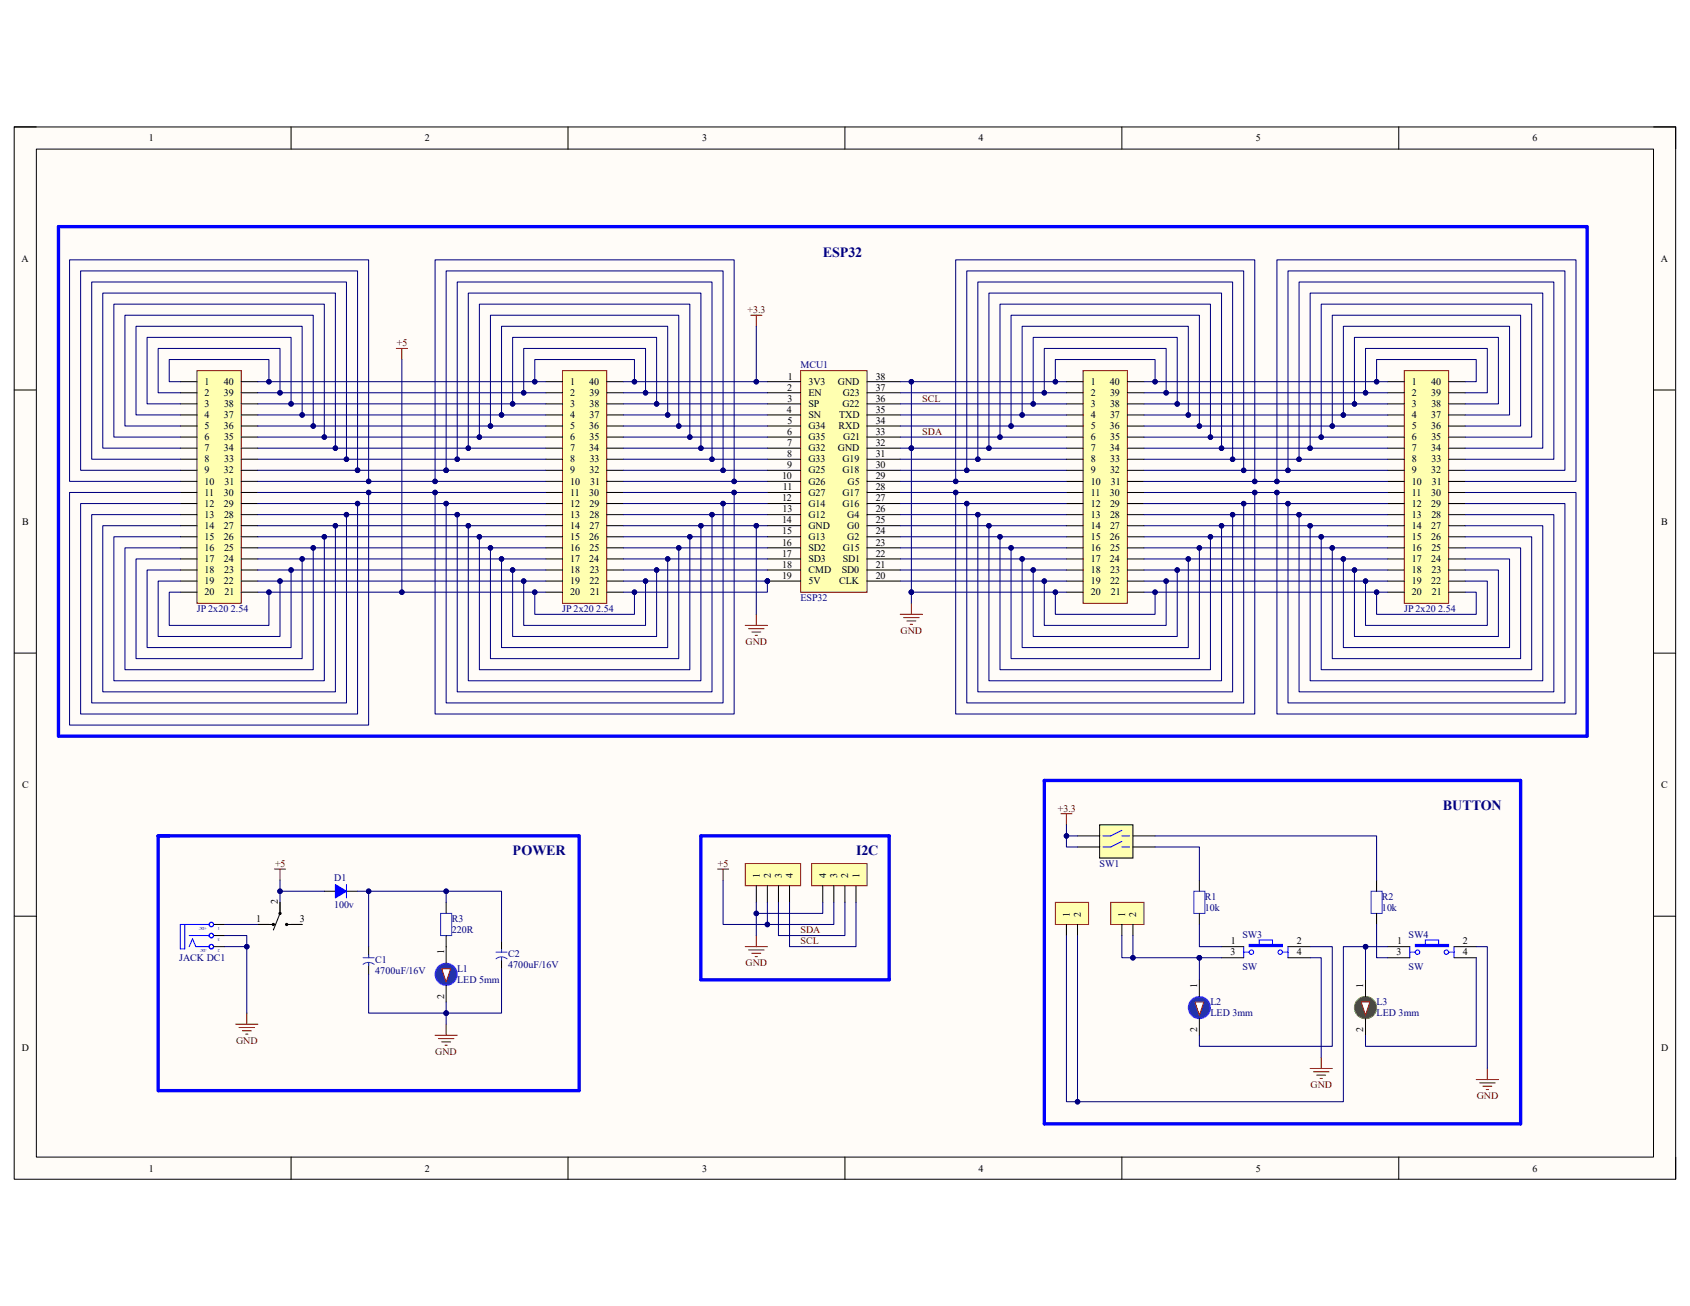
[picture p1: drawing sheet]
<svg xmlns="http://www.w3.org/2000/svg" width="279mm" height="216mm" viewBox="0 0 279 216" stroke-linecap="round" stroke-linejoin="round" font-family="sans-serif">
<defs><g id="words">
<g font-size="2.3" fill="#000080">
<text x="136" y="42.5">ESP32</text>
<text x="238.5" y="134">BUTTON</text>
<text x="84.8" y="141.3">POWER</text>
<text x="141.5" y="141.3">I2C</text>
</g>
<g font-size="1.7">
<text x="24.6" y="23.4">1</text>
<text x="70.2" y="23.4">2</text>
<text x="116.1" y="23.4">3</text>
<text x="161.8" y="23.4">4</text>
<text x="207.6" y="23.4">5</text>
<text x="253.4" y="23.4">6</text>
<text x="3.6" y="43.3">A</text>
<text x="274.6" y="43.3">A</text>
<text x="33.8" y="63.6">1</text>
<text x="33.8" y="65.5">2</text>
<text x="37" y="65.5">39</text>
<text x="37" y="63.6">40</text>
<text x="94.3" y="63.6">1</text>
<text x="94.3" y="65.5">2</text>
<text x="97.4" y="63.6">40</text>
<text x="97.5" y="65.5">39</text>
<text x="130.1" y="64.6">2</text>
<text x="130.3" y="62.7">1</text>
<text x="133.6" y="63.6">3V3</text>
<text x="133.6" y="65.5">EN</text>
<text x="138.5" y="63.6">GND</text>
<text x="139.3" y="65.5">G23</text>
<text x="144.8" y="64.6">37</text>
<text x="144.8" y="62.7">38</text>
<text x="180.3" y="63.6">1</text>
<text x="180.3" y="65.5">2</text>
<text x="183.5" y="63.6">40</text>
<text x="183.5" y="65.5">39</text>
<text x="233.4" y="63.6">1</text>
<text x="233.4" y="65.5">2</text>
<text x="236.6" y="65.5">39</text>
<text x="236.6" y="63.6">40</text>
<text x="33.8" y="67.3">3</text>
<text x="33.8" y="69.1">4</text>
<text x="33.8" y="71">5</text>
<text x="37" y="71">36</text>
<text x="37" y="69.1">37</text>
<text x="37" y="67.3">38</text>
<text x="94.3" y="67.3">3</text>
<text x="94.3" y="69.1">4</text>
<text x="94.3" y="71">5</text>
<text x="97.4" y="71">36</text>
<text x="97.5" y="69.1">37</text>
<text x="97.5" y="67.3">38</text>
<text x="130.1" y="68.2">4</text>
<text x="130.1" y="71.9">6</text>
<text x="130.2" y="66.4">3</text>
<text x="130.2" y="70.1">5</text>
<text x="133.6" y="67.3">SP</text>
<text x="133.6" y="69.1">SN</text>
<text x="133.6" y="71">G34</text>
<text x="138.6" y="71">RXD</text>
<text x="138.7" y="69.1">TXD</text>
<text x="139.3" y="67.3">G22</text>
<text x="144.8" y="71.9">33</text>
<text x="144.8" y="70.1">34</text>
<text x="144.8" y="68.2">35</text>
<text x="144.8" y="66.4">36</text>
<text x="180.3" y="67.3">3</text>
<text x="180.3" y="69.1">4</text>
<text x="180.3" y="71">5</text>
<text x="183.5" y="71">36</text>
<text x="183.5" y="69.1">37</text>
<text x="183.5" y="67.3">38</text>
<text x="233.4" y="67.3">3</text>
<text x="233.4" y="69.1">4</text>
<text x="233.4" y="71">5</text>
<text x="236.6" y="71">36</text>
<text x="236.6" y="69.1">37</text>
<text x="236.6" y="67.3">38</text>
<text x="33.8" y="72.8">6</text>
<text x="33.8" y="74.6">7</text>
<text x="33.8" y="76.5">8</text>
<text x="37" y="74.6">34</text>
<text x="37" y="72.8">35</text>
<text x="37.1" y="76.5">33</text>
<text x="94.3" y="72.8">6</text>
<text x="94.3" y="74.6">7</text>
<text x="94.3" y="76.5">8</text>
<text x="97.4" y="74.6">34</text>
<text x="97.5" y="72.8">35</text>
<text x="97.5" y="76.5">33</text>
<text x="130.1" y="73.7">7</text>
<text x="130.1" y="75.6">8</text>
<text x="130.1" y="77.4">9</text>
<text x="133.6" y="72.8">G35</text>
<text x="133.6" y="74.6">G32</text>
<text x="133.6" y="76.5">G33</text>
<text x="138.5" y="74.6">GND</text>
<text x="139.3" y="76.5">G19</text>
<text x="139.4" y="72.8">G21</text>
<text x="144.8" y="77.4">30</text>
<text x="144.8" y="75.6">31</text>
<text x="144.8" y="73.7">32</text>
<text x="180.3" y="72.8">6</text>
<text x="180.3" y="74.6">7</text>
<text x="180.3" y="76.5">8</text>
<text x="183.5" y="74.6">34</text>
<text x="183.6" y="76.5">33</text>
<text x="183.6" y="72.8">35</text>
<text x="233.4" y="72.8">6</text>
<text x="233.4" y="74.6">7</text>
<text x="233.4" y="76.5">8</text>
<text x="236.6" y="74.6">34</text>
<text x="236.6" y="72.8">35</text>
<text x="236.7" y="76.5">33</text>
<text x="33.8" y="78.3">9</text>
<text x="33.8" y="80.1">10</text>
<text x="33.8" y="82">11</text>
<text x="33.8" y="83.8">12</text>
<text x="37" y="83.8">29</text>
<text x="37" y="82">30</text>
<text x="37" y="78.3">32</text>
<text x="37.1" y="80.1">31</text>
<text x="94.3" y="78.3">9</text>
<text x="94.3" y="80.1">10</text>
<text x="94.3" y="82">11</text>
<text x="94.3" y="83.8">12</text>
<text x="97.4" y="82">30</text>
<text x="97.5" y="83.8">29</text>
<text x="97.5" y="78.3">32</text>
<text x="97.6" y="80.1">31</text>
<text x="129.3" y="79.2">10</text>
<text x="129.3" y="82.9">12</text>
<text x="129.4" y="81">11</text>
<text x="133.6" y="78.3">G25</text>
<text x="133.6" y="80.1">G26</text>
<text x="133.6" y="82">G27</text>
<text x="133.6" y="83.8">G14</text>
<text x="139.3" y="83.8">G16</text>
<text x="139.3" y="82">G17</text>
<text x="139.3" y="78.3">G18</text>
<text x="140.1" y="80.1">G5</text>
<text x="144.8" y="82.9">27</text>
<text x="144.8" y="81">28</text>
<text x="144.8" y="79.2">29</text>
<text x="180.3" y="78.3">9</text>
<text x="180.3" y="80.1">10</text>
<text x="180.3" y="82">11</text>
<text x="180.3" y="83.8">12</text>
<text x="183.5" y="82">30</text>
<text x="183.5" y="83.8">29</text>
<text x="183.5" y="78.3">32</text>
<text x="183.6" y="80.1">31</text>
<text x="233.4" y="78.3">9</text>
<text x="233.4" y="80.1">10</text>
<text x="233.4" y="82">11</text>
<text x="233.4" y="83.8">12</text>
<text x="236.6" y="83.8">29</text>
<text x="236.6" y="82">30</text>
<text x="236.6" y="78.3">32</text>
<text x="236.7" y="80.1">31</text>
<text x="3.6" y="86.7">B</text>
<text x="33.8" y="85.6">13</text>
<text x="33.8" y="87.5">14</text>
<text x="33.8" y="89.3">15</text>
<text x="37" y="89.3">26</text>
<text x="37" y="87.5">27</text>
<text x="37" y="85.6">28</text>
<text x="94.3" y="85.6">13</text>
<text x="94.3" y="87.5">14</text>
<text x="94.3" y="89.3">15</text>
<text x="97.4" y="89.3">26</text>
<text x="97.5" y="87.5">27</text>
<text x="97.5" y="85.6">28</text>
<text x="129.3" y="86.5">14</text>
<text x="129.3" y="88.3">15</text>
<text x="129.4" y="84.7">13</text>
<text x="133.6" y="85.6">G12</text>
<text x="133.6" y="87.5">GND</text>
<text x="133.6" y="89.3">G13</text>
<text x="140.1" y="89.3">G2</text>
<text x="140.1" y="87.5">G0</text>
<text x="140.1" y="85.6">G4</text>
<text x="144.8" y="88.3">24</text>
<text x="144.8" y="86.5">25</text>
<text x="144.8" y="84.7">26</text>
<text x="180.3" y="85.6">13</text>
<text x="180.3" y="87.5">14</text>
<text x="180.3" y="89.3">15</text>
<text x="183.5" y="89.3">26</text>
<text x="183.5" y="87.5">27</text>
<text x="183.5" y="85.6">28</text>
<text x="233.4" y="85.6">13</text>
<text x="233.4" y="87.5">14</text>
<text x="233.4" y="89.3">15</text>
<text x="236.6" y="89.3">26</text>
<text x="236.6" y="87.5">27</text>
<text x="236.6" y="85.6">28</text>
<text x="274.7" y="86.7">B</text>
<text x="33.8" y="91.1">16</text>
<text x="33.8" y="92.9">17</text>
<text x="33.8" y="94.8">18</text>
<text x="37" y="92.9">24</text>
<text x="37" y="91.1">25</text>
<text x="37.1" y="94.8">23</text>
<text x="94.3" y="91.1">16</text>
<text x="94.3" y="92.9">17</text>
<text x="94.3" y="94.8">18</text>
<text x="97.4" y="92.9">24</text>
<text x="97.5" y="91.1">25</text>
<text x="97.5" y="94.8">23</text>
<text x="129.3" y="90.2">16</text>
<text x="129.3" y="92">17</text>
<text x="129.3" y="95.7">19</text>
<text x="129.3" y="93.9">18</text>
<text x="133.6" y="91.1">SD2</text>
<text x="133.6" y="92.9">SD3</text>
<text x="133.6" y="94.8">CMD</text>
<text x="139.1" y="94.8">SD0</text>
<text x="139.3" y="92.9">SD1</text>
<text x="139.3" y="91.1">G15</text>
<text x="144.8" y="95.7">20</text>
<text x="144.8" y="93.9">21</text>
<text x="144.8" y="92">22</text>
<text x="144.8" y="90.2">23</text>
<text x="180.3" y="91.1">16</text>
<text x="180.3" y="92.9">17</text>
<text x="180.3" y="94.8">18</text>
<text x="183.5" y="92.9">24</text>
<text x="183.6" y="94.8">23</text>
<text x="183.6" y="91.1">25</text>
<text x="233.4" y="91.1">16</text>
<text x="233.4" y="92.9">17</text>
<text x="233.4" y="94.8">18</text>
<text x="236.6" y="92.9">24</text>
<text x="236.6" y="91.1">25</text>
<text x="236.7" y="94.8">23</text>
<text x="33.8" y="96.6">19</text>
<text x="33.8" y="98.4">20</text>
<text x="37" y="96.6">22</text>
<text x="37.1" y="98.4">21</text>
<text x="94.3" y="96.6">19</text>
<text x="94.3" y="98.4">20</text>
<text x="97.5" y="96.6">22</text>
<text x="97.6" y="98.4">21</text>
<text x="133.6" y="96.6">5V</text>
<text x="138.7" y="96.6">CLK</text>
<text x="180.3" y="96.6">19</text>
<text x="180.3" y="98.4">20</text>
<text x="183.5" y="96.6">22</text>
<text x="183.6" y="98.4">21</text>
<text x="233.4" y="96.6">19</text>
<text x="233.4" y="98.4">20</text>
<text x="236.6" y="96.6">22</text>
<text x="236.7" y="98.4">21</text>
<text x="3.6" y="130.3">C</text>
<text x="274.7" y="130.3">C</text>
<text x="45.9" y="149.5" transform="rotate(-90 45.9 149.5)">2</text>
<text x="125.6" y="145.1" transform="rotate(-90 125.6 145.1)">1</text>
<text x="127.4" y="145.1" transform="rotate(-90 127.4 145.1)">2</text>
<text x="129.2" y="145.1" transform="rotate(-90 129.2 145.1)">3</text>
<text x="131.1" y="145.1" transform="rotate(-90 131.1 145.1)">4</text>
<text x="136.6" y="145.1" transform="rotate(-90 136.6 145.1)">4</text>
<text x="138.4" y="145.1" transform="rotate(-90 138.4 145.1)">3</text>
<text x="140.3" y="145.1" transform="rotate(-90 140.3 145.1)">2</text>
<text x="142.1" y="145.1" transform="rotate(-90 142.1 145.1)">1</text>
<text x="42.4" y="152.4">1</text>
<text x="49.6" y="152.4">3</text>
<text x="176.9" y="151.6" transform="rotate(-90 176.9 151.6)">1</text>
<text x="178.7" y="151.6" transform="rotate(-90 178.7 151.6)">2</text>
<text x="186" y="151.6" transform="rotate(-90 186 151.6)">1</text>
<text x="187.8" y="151.6" transform="rotate(-90 187.8 151.6)">2</text>
<text x="73.4" y="157.8" transform="rotate(-90 73.4 157.8)">1</text>
<text x="203.5" y="157.9">3</text>
<text x="203.5" y="156.1">1</text>
<text x="214.4" y="156.1">2</text>
<text x="214.4" y="157.9">4</text>
<text x="230.9" y="157.9">3</text>
<text x="231" y="156.1">1</text>
<text x="241.9" y="156.1">2</text>
<text x="241.9" y="157.9">4</text>
<text x="73.4" y="165.1" transform="rotate(-90 73.4 165.1)">2</text>
<text x="197.9" y="163.3" transform="rotate(-90 197.9 163.3)">1</text>
<text x="225.4" y="163.3" transform="rotate(-90 225.4 163.3)">1</text>
<text x="3.6" y="173.7">D</text>
<text x="197.9" y="170.6" transform="rotate(-90 197.9 170.6)">2</text>
<text x="225.4" y="170.6" transform="rotate(-90 225.4 170.6)">2</text>
<text x="274.6" y="173.7">D</text>
<text x="24.6" y="193.7">1</text>
<text x="70.2" y="193.7">2</text>
<text x="116.1" y="193.7">3</text>
<text x="161.8" y="193.7">4</text>
<text x="207.6" y="193.7">5</text>
<text x="253.4" y="193.7">6</text>
</g>
<g font-size="1.7" fill="#800000">
<text x="123.6" y="51.7">+3.3</text>
<text x="65.6" y="57.2">+5</text>
<text x="152.5" y="66.4">SCL</text>
<text x="152.5" y="71.9">SDA</text>
<text x="123.3" y="106.7">GND</text>
<text x="148.9" y="104.9">GND</text>
<text x="174.9" y="134.2">+3.3</text>
<text x="45.5" y="143.3">+5</text>
<text x="118.7" y="143.3">+5</text>
<text x="132.3" y="154.3">SDA</text>
<text x="123.3" y="159.8">GND</text>
<text x="132.3" y="156.1">SCL</text>
<text x="39" y="172.6">GND</text>
<text x="72" y="174.4">GND</text>
<text x="216.7" y="179.9">GND</text>
<text x="244.1" y="181.7">GND</text>
</g>
<g font-size="1.7" fill="#000080">
<text x="132.3" y="60.9">MCU1</text>
<text x="32.6" y="101.2">JP 2x20 2.54</text>
<text x="93" y="101.2">JP 2x20 2.54</text>
<text x="132.3" y="99.4">ESP32</text>
<text x="232.2" y="101.2">JP 2x20 2.54</text>
<text x="181.8" y="143.3">SW1</text>
<text x="55.2" y="145.7">D1</text>
<text x="199.2" y="148.8">R1</text>
<text x="228.5" y="148.8">R2</text>
<text x="55.2" y="150.1">100v</text>
<text x="74.7" y="152.4">R3</text>
<text x="74.7" y="154.3">220R</text>
<text x="199.2" y="150.6">10k</text>
<text x="205.4" y="155">SW3</text>
<text x="228.5" y="150.6">10k</text>
<text x="232.9" y="155">SW4</text>
<text x="29.6" y="158.9">JACK DC1</text>
<text x="62" y="159.1">C1</text>
<text x="62" y="161">4700uF/16V</text>
<text x="75.6" y="160.7">L1</text>
<text x="84" y="158.2">C2</text>
<text x="84" y="160.1">4700uF/16V</text>
<text x="205.4" y="160.3">SW</text>
<text x="232.9" y="160.3">SW</text>
<text x="75.6" y="162.5">LED 5mm</text>
<text x="200.1" y="166.2">L2</text>
<text x="227.6" y="166.2">L3</text>
<text x="200.1" y="168">LED 3mm</text>
<text x="227.6" y="168">LED 3mm</text>
</g>
<g font-size=".7" fill="#000080">
<text x="34.2" y="153.2" transform="rotate(-180 34.2 153.2)">+DC</text>
<text x="36.4" y="153.2" transform="rotate(-180 36.4 153.2)">1</text>
<text x="36.4" y="155" transform="rotate(-180 36.4 155)">3</text>
<text x="34.2" y="156.8" transform="rotate(-180 34.2 156.8)">-DC</text>
<text x="36.4" y="156.8" transform="rotate(-180 36.4 156.8)">2</text>
</g>
</g></defs>
<path d="M2.3 21h274.7v173.9h-274.7z" fill-rule="evenodd" fill="#fffcf8"/>
<path d="M2.3 21h274.7v173.9h-274.7z" fill="none" stroke="#000" stroke-width=".17"/>
<path d="M6 24.6h267.4v166.7h-267.4z" fill-rule="evenodd" fill="#fffcf8"/>
<g fill="none" stroke="#000" stroke-width=".17">
<path d="M2.3 21h3.7M6 24.6h267.4v166.7h-267.4zM48.1 21v3.6M93.9 21v3.6M139.7 21v3.6M185.5 21v3.6M231.2 21v3.6M273.4 21h3.6v3.6M2.3 64.5h3.7M273.4 64.5h3.6M2.3 108h3.7M273.4 108h3.6"/>
<path d="M2.3 151.5h3.7M273.4 151.5h3.6M48.1 191.3v3.6M93.9 191.3v3.6M139.7 191.3v3.6M185.5 191.3v3.6M231.2 191.3v3.6M277 191.3v3.6"/>
</g>
<path d="M179.1 61.3h7.3v38.4h-7.3z" fill-rule="evenodd" fill="#ffffb0"/>
<path d="M179.1 61.3h7.3v38.4h-7.3z" fill="none" stroke="#800000" stroke-width=".17"/>
<g fill="none" stroke="#000" stroke-width=".17">
<path d="M176.3 63.1h2.8M176.3 64.9h2.8M176.3 66.8h2.8M176.3 68.6h2.8M176.3 70.4h2.8M176.3 72.3h2.8M176.3 74.1h2.8M176.3 75.9h2.8M176.3 77.8h2.8M176.3 79.6h2.8M186.4 63.1h2.7M186.4 64.9h2.7"/>
<path d="M186.4 66.8h2.7M186.4 68.6h2.7M186.4 70.4h2.7M186.4 72.3h2.7M186.4 74.1h2.7M186.4 75.9h2.7M186.4 77.8h2.7M186.4 79.6h2.7M176.3 81.4h2.8M176.3 83.2h2.8M176.3 85.1h2.8M176.3 86.9h2.8"/>
<path d="M176.3 88.7h2.8M176.3 90.6h2.8M176.3 92.4h2.8M176.3 94.2h2.8M176.3 96.1h2.8M176.3 97.9h2.8M186.4 81.4h2.7M186.4 83.2h2.7M186.4 85.1h2.7M186.4 86.9h2.7M186.4 88.7h2.7M186.4 90.6h2.7"/>
<path d="M186.4 92.4h2.7M186.4 94.2h2.7M186.4 96.1h2.7M186.4 97.9h2.7"/>
</g>
<path d="M93 61.3h7.3v38.4h-7.3z" fill-rule="evenodd" fill="#ffffb0"/>
<path d="M93 61.3h7.3v38.4h-7.3z" fill="none" stroke="#800000" stroke-width=".17"/>
<g fill="none" stroke="#000" stroke-width=".17">
<path d="M90.2 63.1h2.8M90.2 64.9h2.8M90.2 66.8h2.8M90.2 68.6h2.8M90.2 70.4h2.8M90.2 72.3h2.8M90.2 74.1h2.8M90.2 75.9h2.8M90.2 77.8h2.8M90.2 79.6h2.8M100.3 63.1h2.8M100.3 64.9h2.8"/>
<path d="M100.3 66.8h2.8M100.3 68.6h2.8M100.3 70.4h2.8M100.3 72.3h2.8M100.3 74.1h2.8M100.3 75.9h2.8M100.3 77.8h2.8M100.3 79.6h2.8M90.2 81.4h2.8M90.2 83.2h2.8M90.2 85.1h2.8M90.2 86.9h2.8"/>
<path d="M90.2 88.7h2.8M90.2 90.6h2.8M90.2 92.4h2.8M90.2 94.2h2.8M90.2 96.1h2.8M90.2 97.9h2.8M100.3 81.4h2.8M100.3 83.2h2.8M100.3 85.1h2.8M100.3 86.9h2.8M100.3 88.7h2.8M100.3 90.6h2.8"/>
<path d="M100.3 92.4h2.8M100.3 94.2h2.8M100.3 96.1h2.8M100.3 97.9h2.8"/>
</g>
<path d="M206.5 156.1h5.5v.4h-5.5zM212 157.5a.37 .37 0 0 0-.4-.5 .37 .37 0 0 0-.2 .6 .37 .37 0 0 0 .6-.1" fill="none" stroke="#00f" stroke-width=".17"/>
<path d="M206.5 156.3h5.5" fill="none" stroke="#00f" stroke-width=".37"/>
<path d="M208.2 155.4h2.2v.7h-2.2z" fill-rule="evenodd" fill="#fff"/>
<path d="M205.6 157.4h.9M205.6 156.5v1.8M207.3 157.5a.37 .37 0 0 0-.5-.5 .37 .37 0 0 0-.2 .6 .37 .37 0 0 0 .6-.1M208.2 155.4h2.2v.7h-2.2zM212 157.4h.9M212.9 156.5v1.8M234 156.1h5.5v.4h-5.5zM239.5 157.5a.37 .37 0 0 0-.5-.5 .37 .37 0 0 0-.2 .6 .37 .37 0 0 0 .7-.1" fill="none" stroke="#00f" stroke-width=".17"/>
<path d="M202 156.5h3.6M202 158.3h3.6M212.9 156.5h3.7M212.9 158.3h3.7" fill="none" stroke="#000" stroke-width=".17"/>
<path d="M234 156.3h5.5" fill="none" stroke="#00f" stroke-width=".37"/>
<path d="M235.6 155.4h2.2v.7h-2.2z" fill-rule="evenodd" fill="#fff"/>
<path d="M233.1 157.4h.9M233.1 156.5v1.8M234.7 157.5a.37 .37 0 0 0-.4-.5 .37 .37 0 0 0-.2 .6 .37 .37 0 0 0 .6-.1M235.6 155.4h2.2v.7h-2.2zM239.5 157.4h.9M240.4 156.5v1.8" fill="none" stroke="#00f" stroke-width=".17"/>
<path d="M229.4 156.5h3.7M229.4 158.3h3.7M240.4 156.5h3.7M240.4 158.3h3.7" fill="none" stroke="#000" stroke-width=".17"/>
<path d="M216.6 176.6h3.7M217.1 177.2h2.6M217.7 177.7h1.5M218.2 178.3h.4M218.4 174.8v1.8" fill="none" stroke="#800000" stroke-width=".17"/>
<circle cx="126.9" cy="96.1" r=".37" fill="#000080"/>
<circle cx="126.9" cy="96.1" r=".37" fill="none" stroke="#000080" stroke-width=".17"/>
<path d="M132.4 61.3h10.9v36.6h-10.9z" fill-rule="evenodd" fill="#ffffb0"/>
<path d="M132.4 61.3h10.9v36.6h-10.9z" fill="none" stroke="#800000" stroke-width=".17"/>
<g fill="none" stroke="#000" stroke-width=".17">
<path d="M126.9 63.1h5.5M126.9 64.9h5.5M126.9 66.8h5.5M126.9 68.6h5.5M126.9 70.4h5.5M126.9 72.3h5.5M126.9 74.1h5.5M126.9 75.9h5.5M126.9 77.8h5.5M126.9 79.6h5.5M126.9 81.4h5.5M126.9 83.2h5.5"/>
<path d="M126.9 85.1h5.5M126.9 86.9h5.5M126.9 88.7h5.5M126.9 90.6h5.5M126.9 92.4h5.5M126.9 94.2h5.5M126.9 96.1h5.5"/>
</g>
<circle cx="126.9" cy="96.1" r=".37" fill="#000080"/>
<circle cx="126.9" cy="96.1" r=".37" fill="none" stroke="#000080" stroke-width=".17"/>
<g fill="none" stroke="#000" stroke-width=".17">
<path d="M143.3 79.6h5.5M143.3 77.8h5.5M143.3 75.9h5.5M143.3 74.1h5.5M143.3 72.3h5.5M143.3 70.4h5.5M143.3 68.6h5.5M143.3 66.8h5.5M143.3 64.9h5.5M143.3 63.1h5.5M143.3 96.1h5.5M143.3 94.2h5.5"/>
<path d="M143.3 92.4h5.5M143.3 90.6h5.5M143.3 88.7h5.5M143.3 86.9h5.5M143.3 85.1h5.5M143.3 83.2h5.5M143.3 81.4h5.5"/>
</g>
<path d="M174.5 149.2h5.5v3.6h-5.5z" fill-rule="evenodd" fill="#ffffb0"/>
<path d="M174.5 149.2h5.5v3.6h-5.5z" fill="none" stroke="#800000" stroke-width=".17"/>
<path d="M176.3 152.8v1.9M178.1 152.8v1.9" fill="none" stroke="#000" stroke-width=".17"/>
<path d="M183.6 149.2h5.5v3.6h-5.5z" fill-rule="evenodd" fill="#ffffb0"/>
<path d="M124.1 52.1h1.9M125 52.1v1.8M45.4 143.7h1.8M46.3 143.7v1.8M183.6 149.2h5.5v3.6h-5.5zM71.9 171.1h3.7M72.5 171.7h2.5M73 172.2h1.5M73.6 172.8h.3M73.8 169.3v1.8" fill="none" stroke="#800000" stroke-width=".17"/>
<path d="M185.5 152.8v1.9M187.3 152.8v1.9" fill="none" stroke="#000" stroke-width=".17"/>
<path d="M32.6 61.3h7.3v38.4h-7.3z" fill-rule="evenodd" fill="#ffffb0"/>
<path d="M32.6 61.3h7.3v38.4h-7.3z" fill="none" stroke="#800000" stroke-width=".17"/>
<g fill="none" stroke="#000" stroke-width=".17">
<path d="M29.8 63.1h2.8M29.8 64.9h2.8M29.8 66.8h2.8M29.8 68.6h2.8M29.8 70.4h2.8M29.8 72.3h2.8M29.8 74.1h2.8M29.8 75.9h2.8M29.8 77.7h2.8M29.8 79.6h2.8M39.9 63.1h2.7M39.9 64.9h2.7"/>
<path d="M39.9 66.8h2.7M39.9 68.6h2.7M39.9 70.4h2.7M39.9 72.3h2.7M39.9 74.1h2.7M39.9 75.9h2.7M39.9 77.7h2.7M39.9 79.6h2.7M29.8 81.4h2.8M29.8 83.2h2.8M29.8 85.1h2.8M29.8 86.9h2.8"/>
<path d="M29.8 88.7h2.8M29.8 90.6h2.8M29.8 92.4h2.8M29.8 94.2h2.8M29.8 96.1h2.8M29.8 97.9h2.8M39.9 81.4h2.7M39.9 83.2h2.7M39.9 85.1h2.7M39.9 86.9h2.7M39.9 88.7h2.7M39.9 90.6h2.7"/>
<path d="M39.9 92.4h2.7M39.9 94.2h2.7M39.9 96.1h2.7M39.9 97.9h2.7"/>
</g>
<path d="M232.2 61.3h7.3v38.4h-7.3z" fill-rule="evenodd" fill="#ffffb0"/>
<g fill="none" stroke="#800000" stroke-width=".17">
<path d="M65.5 57.6h1.9M66.4 57.6v1.8M232.2 61.3h7.3v38.4h-7.3zM150.7 99.7v1.9M123.2 103.4h3.7M123.8 103.9h2.5M124.3 104.5h1.5M124.9 105h.3M125 101.6v1.8M148.8 101.6h3.7M149.4 102.1h2.6M149.9 102.7h1.5"/>
<path d="M150.5 103.2h.4M175.4 134.5h1.8M176.3 134.5v1.9M39 169.3h3.6M39.5 169.9h2.6M40.1 170.4h1.4M40.6 171h.4M40.8 167.5v1.8M244.1 178.5h3.6M244.6 179h2.6M245.2 179.6h1.4M245.9 176.6v1.9"/>
<path d="M245.7 180.1h.4"/>
</g>
<g fill="none" stroke="#000" stroke-width=".17">
<path d="M229.4 63.1h2.8M229.4 64.9h2.8M229.4 66.8h2.8M229.4 68.6h2.8M229.4 70.4h2.8M229.4 72.3h2.8M229.4 74.1h2.8M229.4 75.9h2.8M229.4 77.8h2.8M229.4 79.6h2.8M239.5 63.1h2.7M239.5 64.9h2.7"/>
<path d="M239.5 66.8h2.7M239.5 68.6h2.7M239.5 70.4h2.7M239.5 72.3h2.7M239.5 74.1h2.7M239.5 75.9h2.7M239.5 77.8h2.7M239.5 79.6h2.7M229.4 81.4h2.8M229.4 83.2h2.8M229.4 85.1h2.8M229.4 86.9h2.8"/>
<path d="M229.4 88.7h2.8M229.4 90.6h2.8M229.4 92.4h2.8M229.4 94.2h2.8M229.4 96.1h2.8M229.4 97.9h2.8M239.5 81.4h2.7M239.5 83.2h2.7M239.5 85.1h2.7M239.5 86.9h2.7M239.5 88.7h2.7M239.5 90.6h2.7"/>
<path d="M239.5 92.4h2.7M239.5 94.2h2.7M239.5 96.1h2.7M239.5 97.9h2.7M35.3 152.8h1.8M35.3 154.7h1.8M35.3 156.5h1.8"/>
</g>
<g fill="none" stroke="#00f" stroke-width=".17">
<path d="M30.5 152.8v4.1h-.7v-4.1h4.8M31.3 154.7h3.3M31.3 156.5l.5-1.3 .6 1.3h2.2"/>
<circle cx="34.9" cy="156.5" r=".37"/>
<circle cx="34.9" cy="154.7" r=".37"/>
<circle cx="34.9" cy="152.8" r=".37"/>
</g>
<path d="M123.2 142.8h9.2v3.6h-9.2z" fill-rule="evenodd" fill="#ffffb0"/>
<path d="M118.6 143.7h1.9M119.5 143.7v1.8M123.2 142.8h9.2v3.6h-9.2zM123.2 156.5h3.7M123.8 157h2.5M124.3 157.6h1.5M124.9 158.1h.3M125 154.7v1.8" fill="none" stroke="#800000" stroke-width=".17"/>
<path d="M125 146.4v2.8M126.9 146.4v2.8M128.7 146.4v2.8M130.5 146.4v2.8" fill="none" stroke="#000" stroke-width=".17"/>
<path d="M134.2 142.8h9.1v3.6h-9.1z" fill-rule="evenodd" fill="#ffffb0"/>
<path d="M134.2 142.8h9.1v3.6h-9.1z" fill="none" stroke="#800000" stroke-width=".17"/>
<path d="M136 146.4v2.8M137.9 146.4v2.8M139.7 146.4v2.8M141.5 146.4v2.8" fill="none" stroke="#000" stroke-width=".17"/>
<circle cx="73.8" cy="161.1" r="1.83" fill="#03c"/>
<circle cx="73.8" cy="161.1" r="1.83" fill="none" stroke="#36f" stroke-width=".17"/>
<path d="M73 160.2h1.5l-.7 2.2z" fill="#f8fcff"/>
<path d="M73 160.2h1.5l-.7 2.2z" fill="none" stroke="#f00" stroke-width=".17"/>
<g fill="none" stroke="#000" stroke-width=".17">
<path d="M42.6 152.8h2.6M46.3 149.2v1.8l-1.1 2.7M47.4 152.8h2.6M53.6 147.3h1.9M57.3 147.3h1.8M73.8 156.5v2.7M73.8 162.9v2.8"/>
<circle cx="45.2" cy="152.8" r=".18"/>
<circle cx="46.3" cy="151" r=".18"/>
<circle cx="47.4" cy="152.8" r=".18"/>
</g>
<g fill="#000">
<circle cx="45.2" cy="152.8" r=".18"/>
<circle cx="46.3" cy="151" r=".18"/>
<circle cx="47.4" cy="152.8" r=".18"/>
</g>
<path d="M55.5 146.2l1.8 1.1-1.8 1.1z" fill="#00f"/>
<path d="M55.5 146.2l1.8 1.1-1.8 1.1zM57.3 146.2v2.2" fill="none" stroke="#00f" stroke-width=".17"/>
<circle cx="198.3" cy="166.6" r="1.83" fill="#03c"/>
<circle cx="198.3" cy="166.6" r="1.83" fill="none" stroke="#36f" stroke-width=".17"/>
<path d="M197.6 165.7h1.4l-.7 2.2z" fill="#f8fcff"/>
<path d="M197.6 165.7h1.4l-.7 2.2z" fill="none" stroke="#f00" stroke-width=".17"/>
<path d="M198.3 162v2.7M198.3 168.4v2.7" fill="none" stroke="#000" stroke-width=".17"/>
<circle cx="225.8" cy="166.6" r="1.83" fill="#0c0"/>
<circle cx="225.8" cy="166.6" r="1.83" fill="none" stroke="#0f0" stroke-width=".17"/>
<path d="M225 165.7h1.5l-.7 2.2z" fill="#f8fcff"/>
<path d="M225 165.7h1.5l-.7 2.2z" fill="none" stroke="#f00" stroke-width=".17"/>
<path d="M60.9 156.5v1.8M60.9 159.2v1.9M73.8 149.2v1.8M73.8 154.7v1.8M82.9 155.6v1.8M82.9 158.3v1.9M198.3 145.5v1.8M198.3 151v1.8M227.6 145.5v1.8M227.6 151v1.8M225.8 162v2.7M225.8 168.4v2.7" fill="none" stroke="#000" stroke-width=".17"/>
<path d="M60 159.4a1.49 1.49 0 0 1 1.9 0M60 158.3h1.9M60.9 157.9v.4M60.9 159.1v.5M72.8 151h1.9v3.7h-1.9zM82 158.5a1.49 1.49 0 0 1 1.8 0M82 157.4h1.8M82.9 157v.4M82.9 158.2v.5M197.4 147.3h1.8v3.7h-1.8zM226.7 147.3h1.8v3.7h-1.8z" fill="none" stroke="#15c" stroke-width=".17"/>
<path d="M181.8 136.4h5.5v5.4h-5.5z" fill-rule="evenodd" fill="#ffffb0"/>
<path d="M178.1 138.2h3.7M181.8 136.4h5.5v5.4h-5.5zM187.3 138.2h3.7M178.1 140h3.7M187.3 140h3.7" fill="none" stroke="#000" stroke-width=".17"/>
<path d="M185.5 137.3l-1.9 .9h-1.2M185.5 138.2h1.3M185.5 139.1l-1.9 .9h-1.2M185.5 140h1.3" fill="none" stroke="#00f" stroke-width=".17"/>
<path d="M26.2 138.2h69.5v42.1h-69.5zM115.9 138.2h31.1v23.8h-31.1zM172.6 129h78.8v56.8h-78.8z" fill="none" stroke="#00f" stroke-width=".55"/>
<path d="M176.3 63.1h-1.8v-3.7h16.5v3.7" fill="none" stroke="#000080" stroke-width=".17"/>
<circle cx="174.5" cy="63.1" r=".37" fill="#000080"/>
<circle cx="174.5" cy="63.1" r=".37" fill="none" stroke="#000080" stroke-width=".17"/>
<circle cx="191" cy="63.1" r=".37" fill="#000080"/>
<g fill="none" stroke="#000080" stroke-width=".17">
<path d="M88.4 63.1v-3.7h16.5v3.7h-1.8"/>
<circle cx="191" cy="63.1" r=".37"/>
</g>
<circle cx="104.9" cy="63.1" r=".37" fill="#000080"/>
<circle cx="104.9" cy="63.1" r=".37" fill="none" stroke="#000080" stroke-width=".17"/>
<circle cx="88.4" cy="63.1" r=".37" fill="#000080"/>
<g fill="none" stroke="#000080" stroke-width=".17">
<path d="M88.4 97.9v3.7h16.5v-3.7h-1.8"/>
<circle cx="88.4" cy="63.1" r=".37"/>
</g>
<circle cx="104.9" cy="97.9" r=".37" fill="#000080"/>
<circle cx="104.9" cy="97.9" r=".37" fill="none" stroke="#000080" stroke-width=".17"/>
<circle cx="88.4" cy="97.9" r=".37" fill="#000080"/>
<g fill="none" stroke="#000080" stroke-width=".17">
<path d="M42.6 97.9h47.6"/>
<circle cx="88.4" cy="97.9" r=".37"/>
</g>
<circle cx="44.5" cy="97.9" r=".37" fill="#000080"/>
<circle cx="44.5" cy="97.9" r=".37" fill="none" stroke="#000080" stroke-width=".17"/>
<circle cx="66.4" cy="97.9" r=".37" fill="#000080"/>
<circle cx="66.4" cy="97.9" r=".37" fill="none" stroke="#000080" stroke-width=".17"/>
<circle cx="88.4" cy="97.9" r=".37" fill="#000080"/>
<g fill="none" stroke="#000080" stroke-width=".17">
<path d="M42.6 96.1h47.6"/>
<circle cx="88.4" cy="97.9" r=".37"/>
</g>
<circle cx="46.3" cy="96.1" r=".37" fill="#000080"/>
<circle cx="46.3" cy="96.1" r=".37" fill="none" stroke="#000080" stroke-width=".17"/>
<circle cx="86.6" cy="96.1" r=".37" fill="#000080"/>
<g fill="none" stroke="#000080" stroke-width=".17">
<path d="M42.6 94.2h47.6"/>
<circle cx="86.6" cy="96.1" r=".37"/>
</g>
<circle cx="48.1" cy="94.2" r=".37" fill="#000080"/>
<circle cx="48.1" cy="94.2" r=".37" fill="none" stroke="#000080" stroke-width=".17"/>
<circle cx="84.7" cy="94.2" r=".37" fill="#000080"/>
<g fill="none" stroke="#000080" stroke-width=".17">
<path d="M42.6 92.4h47.6"/>
<circle cx="84.7" cy="94.2" r=".37"/>
</g>
<circle cx="50" cy="92.4" r=".37" fill="#000080"/>
<circle cx="50" cy="92.4" r=".37" fill="none" stroke="#000080" stroke-width=".17"/>
<circle cx="82.9" cy="92.4" r=".37" fill="#000080"/>
<g fill="none" stroke="#000080" stroke-width=".17">
<path d="M42.6 90.6h47.6"/>
<circle cx="82.9" cy="92.4" r=".37"/>
</g>
<circle cx="51.8" cy="90.6" r=".37" fill="#000080"/>
<circle cx="51.8" cy="90.6" r=".37" fill="none" stroke="#000080" stroke-width=".17"/>
<circle cx="81.1" cy="90.6" r=".37" fill="#000080"/>
<g fill="none" stroke="#000080" stroke-width=".17">
<path d="M42.6 88.7h47.6"/>
<circle cx="81.1" cy="90.6" r=".37"/>
</g>
<circle cx="53.6" cy="88.7" r=".37" fill="#000080"/>
<circle cx="53.6" cy="88.7" r=".37" fill="none" stroke="#000080" stroke-width=".17"/>
<circle cx="79.3" cy="88.7" r=".37" fill="#000080"/>
<g fill="none" stroke="#000080" stroke-width=".17">
<path d="M42.6 86.9h47.6"/>
<circle cx="79.3" cy="88.7" r=".37"/>
</g>
<circle cx="55.4" cy="86.9" r=".37" fill="#000080"/>
<circle cx="55.4" cy="86.9" r=".37" fill="none" stroke="#000080" stroke-width=".17"/>
<circle cx="77.4" cy="86.9" r=".37" fill="#000080"/>
<g fill="none" stroke="#000080" stroke-width=".17">
<path d="M42.6 85.1h47.6"/>
<circle cx="77.4" cy="86.9" r=".37"/>
</g>
<circle cx="57.3" cy="85.1" r=".37" fill="#000080"/>
<circle cx="57.3" cy="85.1" r=".37" fill="none" stroke="#000080" stroke-width=".17"/>
<circle cx="75.6" cy="85.1" r=".37" fill="#000080"/>
<g fill="none" stroke="#000080" stroke-width=".17">
<path d="M42.6 83.2h47.6"/>
<circle cx="75.6" cy="85.1" r=".37"/>
</g>
<circle cx="59.1" cy="83.2" r=".37" fill="#000080"/>
<circle cx="59.1" cy="83.2" r=".37" fill="none" stroke="#000080" stroke-width=".17"/>
<circle cx="73.8" cy="83.2" r=".37" fill="#000080"/>
<g fill="none" stroke="#000080" stroke-width=".17">
<path d="M42.6 81.4h47.6"/>
<circle cx="73.8" cy="83.2" r=".37"/>
</g>
<circle cx="60.9" cy="81.4" r=".37" fill="#000080"/>
<circle cx="60.9" cy="81.4" r=".37" fill="none" stroke="#000080" stroke-width=".17"/>
<circle cx="71.9" cy="81.4" r=".37" fill="#000080"/>
<g fill="none" stroke="#000080" stroke-width=".17">
<path d="M42.6 79.6h47.6"/>
<circle cx="71.9" cy="81.4" r=".37"/>
</g>
<circle cx="60.9" cy="79.6" r=".37" fill="#000080"/>
<circle cx="60.9" cy="79.6" r=".37" fill="none" stroke="#000080" stroke-width=".17"/>
<circle cx="71.9" cy="79.6" r=".37" fill="#000080"/>
<g fill="none" stroke="#000080" stroke-width=".17">
<path d="M42.6 77.7h16.5"/>
<circle cx="71.9" cy="79.6" r=".37"/>
</g>
<circle cx="59.1" cy="77.8" r=".37" fill="#000080"/>
<g fill="none" stroke="#000080" stroke-width=".17">
<path d="M42.6 75.9h47.6"/>
<circle cx="59.1" cy="77.8" r=".37"/>
</g>
<circle cx="57.3" cy="75.9" r=".37" fill="#000080"/>
<circle cx="57.3" cy="75.9" r=".37" fill="none" stroke="#000080" stroke-width=".17"/>
<circle cx="75.6" cy="75.9" r=".37" fill="#000080"/>
<g fill="none" stroke="#000080" stroke-width=".17">
<path d="M42.6 74.1h47.6"/>
<circle cx="75.6" cy="75.9" r=".37"/>
</g>
<circle cx="55.4" cy="74.1" r=".37" fill="#000080"/>
<circle cx="55.4" cy="74.1" r=".37" fill="none" stroke="#000080" stroke-width=".17"/>
<circle cx="77.4" cy="74.1" r=".37" fill="#000080"/>
<g fill="none" stroke="#000080" stroke-width=".17">
<path d="M42.6 72.3h47.6"/>
<circle cx="77.4" cy="74.1" r=".37"/>
</g>
<circle cx="53.6" cy="72.3" r=".37" fill="#000080"/>
<circle cx="53.6" cy="72.3" r=".37" fill="none" stroke="#000080" stroke-width=".17"/>
<circle cx="79.3" cy="72.3" r=".37" fill="#000080"/>
<g fill="none" stroke="#000080" stroke-width=".17">
<path d="M42.6 70.4h47.6"/>
<circle cx="79.3" cy="72.3" r=".37"/>
</g>
<circle cx="51.8" cy="70.4" r=".37" fill="#000080"/>
<circle cx="51.8" cy="70.4" r=".37" fill="none" stroke="#000080" stroke-width=".17"/>
<circle cx="81.1" cy="70.4" r=".37" fill="#000080"/>
<g fill="none" stroke="#000080" stroke-width=".17">
<path d="M42.6 68.6h47.6"/>
<circle cx="81.1" cy="70.4" r=".37"/>
</g>
<circle cx="50" cy="68.6" r=".37" fill="#000080"/>
<circle cx="50" cy="68.6" r=".37" fill="none" stroke="#000080" stroke-width=".17"/>
<circle cx="82.9" cy="68.6" r=".37" fill="#000080"/>
<g fill="none" stroke="#000080" stroke-width=".17">
<path d="M42.6 66.8h47.6"/>
<circle cx="82.9" cy="68.6" r=".37"/>
</g>
<circle cx="48.1" cy="66.8" r=".37" fill="#000080"/>
<circle cx="48.1" cy="66.8" r=".37" fill="none" stroke="#000080" stroke-width=".17"/>
<circle cx="84.7" cy="66.8" r=".37" fill="#000080"/>
<g fill="none" stroke="#000080" stroke-width=".17">
<path d="M42.6 64.9h47.6"/>
<circle cx="84.7" cy="66.8" r=".37"/>
</g>
<circle cx="46.3" cy="64.9" r=".37" fill="#000080"/>
<circle cx="46.3" cy="64.9" r=".37" fill="none" stroke="#000080" stroke-width=".17"/>
<circle cx="86.6" cy="64.9" r=".37" fill="#000080"/>
<g fill="none" stroke="#000080" stroke-width=".17">
<path d="M42.6 63.1h47.6"/>
<circle cx="86.6" cy="64.9" r=".37"/>
</g>
<circle cx="44.5" cy="63.1" r=".37" fill="#000080"/>
<circle cx="44.5" cy="63.1" r=".37" fill="none" stroke="#000080" stroke-width=".17"/>
<circle cx="88.4" cy="63.1" r=".37" fill="#000080"/>
<g fill="none" stroke="#000080" stroke-width=".17">
<path d="M225.8 156.5v5.5"/>
<circle cx="88.4" cy="63.1" r=".37"/>
</g>
<circle cx="225.8" cy="156.5" r=".37" fill="#000080"/>
<g fill="none" stroke="#000080" stroke-width=".17">
<path d="M198.3 158.3h3.7"/>
<circle cx="225.8" cy="156.5" r=".37"/>
</g>
<circle cx="198.3" cy="158.3" r=".37" fill="#000080"/>
<g fill="none" stroke="#000080" stroke-width=".17">
<path d="M198.3 158.3v3.7"/>
<circle cx="198.3" cy="158.3" r=".37"/>
</g>
<circle cx="198.3" cy="158.3" r=".37" fill="#000080"/>
<g fill="none" stroke="#000080" stroke-width=".17">
<path d="M178.1 154.7v27.4h44v-25.6h3.7"/>
<circle cx="198.3" cy="158.3" r=".37"/>
</g>
<circle cx="178.1" cy="182.1" r=".37" fill="#000080"/>
<circle cx="178.1" cy="182.1" r=".37" fill="none" stroke="#000080" stroke-width=".17"/>
<circle cx="225.8" cy="156.5" r=".37" fill="#000080"/>
<g fill="none" stroke="#000080" stroke-width=".17">
<path d="M187.3 154.7v3.6"/>
<circle cx="225.8" cy="156.5" r=".37"/>
</g>
<circle cx="187.3" cy="158.3" r=".37" fill="#000080"/>
<g fill="none" stroke="#000080" stroke-width=".17">
<path d="M176.3 154.7v27.4h1.8"/>
<circle cx="187.3" cy="158.3" r=".37"/>
</g>
<circle cx="178.1" cy="182.1" r=".37" fill="#000080"/>
<g fill="none" stroke="#000080" stroke-width=".17">
<path d="M29.8 63.1h-1.8v-3.7h16.5v3.7"/>
<circle cx="178.1" cy="182.1" r=".37"/>
</g>
<circle cx="44.5" cy="63.1" r=".37" fill="#000080"/>
<g fill="none" stroke="#000080" stroke-width=".17">
<path d="M29.8 64.9h-3.7v-7.3h20.2v7.3"/>
<circle cx="44.5" cy="63.1" r=".37"/>
</g>
<circle cx="46.3" cy="64.9" r=".37" fill="#000080"/>
<g fill="none" stroke="#000080" stroke-width=".17">
<path d="M29.8 66.8h-5.5v-11h23.8v11"/>
<circle cx="46.3" cy="64.9" r=".37"/>
</g>
<circle cx="48.1" cy="66.8" r=".37" fill="#000080"/>
<g fill="none" stroke="#000080" stroke-width=".17">
<path d="M29.8 68.6h-7.3v-14.7h27.5v14.7"/>
<circle cx="48.1" cy="66.8" r=".37"/>
</g>
<circle cx="50" cy="68.6" r=".37" fill="#000080"/>
<g fill="none" stroke="#000080" stroke-width=".17">
<path d="M29.8 70.4h-9.1v-18.3h31.1v18.3"/>
<circle cx="50" cy="68.6" r=".37"/>
</g>
<circle cx="51.8" cy="70.4" r=".37" fill="#000080"/>
<g fill="none" stroke="#000080" stroke-width=".17">
<path d="M29.8 72.3h-11v-22h34.8v22"/>
<circle cx="51.8" cy="70.4" r=".37"/>
</g>
<circle cx="53.6" cy="72.3" r=".37" fill="#000080"/>
<g fill="none" stroke="#000080" stroke-width=".17">
<path d="M29.8 74.1h-12.8v-25.6h38.4v25.6"/>
<circle cx="53.6" cy="72.3" r=".37"/>
</g>
<circle cx="55.4" cy="74.1" r=".37" fill="#000080"/>
<g fill="none" stroke="#000080" stroke-width=".17">
<path d="M29.8 75.9h-14.6v-29.3h42.1v29.3"/>
<circle cx="55.4" cy="74.1" r=".37"/>
</g>
<circle cx="57.3" cy="75.9" r=".37" fill="#000080"/>
<g fill="none" stroke="#000080" stroke-width=".17">
<path d="M29.8 77.7h-16.5v-32.9h45.8v32.9"/>
<circle cx="57.3" cy="75.9" r=".37"/>
</g>
<circle cx="59.1" cy="77.8" r=".37" fill="#000080"/>
<g fill="none" stroke="#000080" stroke-width=".17">
<path d="M29.8 79.6h-18.3v-36.6h49.4v36.6"/>
<circle cx="59.1" cy="77.8" r=".37"/>
</g>
<circle cx="60.9" cy="79.6" r=".37" fill="#000080"/>
<g fill="none" stroke="#000080" stroke-width=".17">
<path d="M73.8 77.8h16.4"/>
<circle cx="60.9" cy="79.6" r=".37"/>
</g>
<circle cx="73.8" cy="77.8" r=".37" fill="#000080"/>
<g fill="none" stroke="#000080" stroke-width=".17">
<path d="M59.1 77.7h14.7"/>
<circle cx="73.8" cy="77.8" r=".37"/>
</g>
<circle cx="59.1" cy="77.8" r=".37" fill="#000080"/>
<circle cx="59.1" cy="77.8" r=".37" fill="none" stroke="#000080" stroke-width=".17"/>
<circle cx="73.8" cy="77.8" r=".37" fill="#000080"/>
<g fill="none" stroke="#000080" stroke-width=".17">
<path d="M29.8 97.9h-1.8v5.5h16.5v-5.5"/>
<circle cx="73.8" cy="77.8" r=".37"/>
</g>
<circle cx="44.5" cy="97.9" r=".37" fill="#000080"/>
<g fill="none" stroke="#000080" stroke-width=".17">
<path d="M29.8 96.1h-3.6v9.1h20.1v-9.1"/>
<circle cx="44.5" cy="97.9" r=".37"/>
</g>
<circle cx="46.3" cy="96.1" r=".37" fill="#000080"/>
<g fill="none" stroke="#000080" stroke-width=".17">
<path d="M29.8 94.2h-5.5v12.9h23.8v-12.9"/>
<circle cx="46.3" cy="96.1" r=".37"/>
</g>
<circle cx="48.1" cy="94.2" r=".37" fill="#000080"/>
<g fill="none" stroke="#000080" stroke-width=".17">
<path d="M29.8 92.4h-7.3v16.5h27.5v-16.5"/>
<circle cx="48.1" cy="94.2" r=".37"/>
</g>
<circle cx="50" cy="92.4" r=".37" fill="#000080"/>
<g fill="none" stroke="#000080" stroke-width=".17">
<path d="M29.8 90.6h-9.1v20.1h31.1v-20.1"/>
<circle cx="50" cy="92.4" r=".37"/>
</g>
<circle cx="51.8" cy="90.6" r=".37" fill="#000080"/>
<g fill="none" stroke="#000080" stroke-width=".17">
<path d="M29.8 88.7h-11v23.8h34.8v-23.8"/>
<circle cx="51.8" cy="90.6" r=".37"/>
</g>
<circle cx="53.6" cy="88.7" r=".37" fill="#000080"/>
<g fill="none" stroke="#000080" stroke-width=".17">
<path d="M29.8 86.9h-12.8v27.5h38.5v-27.5"/>
<circle cx="53.6" cy="88.7" r=".37"/>
</g>
<circle cx="55.4" cy="86.9" r=".37" fill="#000080"/>
<g fill="none" stroke="#000080" stroke-width=".17">
<path d="M29.8 85.1h-14.6v31.1h42.1v-31.1"/>
<circle cx="55.4" cy="86.9" r=".37"/>
</g>
<circle cx="57.3" cy="85.1" r=".37" fill="#000080"/>
<g fill="none" stroke="#000080" stroke-width=".17">
<path d="M29.8 83.2h-16.5v34.8h45.8v-34.8"/>
<circle cx="57.3" cy="85.1" r=".37"/>
</g>
<circle cx="59.1" cy="83.2" r=".37" fill="#000080"/>
<g fill="none" stroke="#000080" stroke-width=".17">
<path d="M29.8 81.4h-18.3v38.5h49.4v-38.5"/>
<circle cx="59.1" cy="83.2" r=".37"/>
</g>
<circle cx="60.9" cy="81.4" r=".37" fill="#000080"/>
<g fill="none" stroke="#000080" stroke-width=".17">
<path d="M227.6 63.1v-3.7h16.5v3.7h-1.9"/>
<circle cx="60.9" cy="81.4" r=".37"/>
</g>
<circle cx="227.6" cy="63.1" r=".37" fill="#000080"/>
<g fill="none" stroke="#000080" stroke-width=".17">
<path d="M225.8 64.9v-7.3h20.1v7.3h-3.7"/>
<circle cx="227.6" cy="63.1" r=".37"/>
</g>
<circle cx="225.8" cy="64.9" r=".37" fill="#000080"/>
<g fill="none" stroke="#000080" stroke-width=".17">
<path d="M223.9 66.8v-11h23.8v11h-5.5"/>
<circle cx="225.8" cy="64.9" r=".37"/>
</g>
<circle cx="223.9" cy="66.8" r=".37" fill="#000080"/>
<g fill="none" stroke="#000080" stroke-width=".17">
<path d="M222.1 68.6v-14.7h27.5v14.7h-7.4"/>
<circle cx="223.9" cy="66.8" r=".37"/>
</g>
<circle cx="222.1" cy="68.6" r=".37" fill="#000080"/>
<g fill="none" stroke="#000080" stroke-width=".17">
<path d="M220.3 70.4v-18.3h31.1v18.3h-9.2"/>
<circle cx="222.1" cy="68.6" r=".37"/>
</g>
<circle cx="220.3" cy="70.4" r=".37" fill="#000080"/>
<g fill="none" stroke="#000080" stroke-width=".17">
<path d="M218.4 72.3v-22h34.8v22h-11"/>
<circle cx="220.3" cy="70.4" r=".37"/>
</g>
<circle cx="218.4" cy="72.3" r=".37" fill="#000080"/>
<g fill="none" stroke="#000080" stroke-width=".17">
<path d="M216.6 74.1v-25.6h38.5v25.6h-12.9"/>
<circle cx="218.4" cy="72.3" r=".37"/>
</g>
<circle cx="216.6" cy="74.1" r=".37" fill="#000080"/>
<g fill="none" stroke="#000080" stroke-width=".17">
<path d="M214.8 75.9v-29.3h42.1v29.3h-14.7"/>
<circle cx="216.6" cy="74.1" r=".37"/>
</g>
<circle cx="214.8" cy="75.9" r=".37" fill="#000080"/>
<g fill="none" stroke="#000080" stroke-width=".17">
<path d="M212.9 77.8v-33h45.8v33h-16.5"/>
<circle cx="214.8" cy="75.9" r=".37"/>
</g>
<circle cx="212.9" cy="77.8" r=".37" fill="#000080"/>
<g fill="none" stroke="#000080" stroke-width=".17">
<path d="M211.1 79.6v-36.6h49.5v36.6h-18.4"/>
<circle cx="212.9" cy="77.8" r=".37"/>
</g>
<circle cx="211.1" cy="79.6" r=".37" fill="#000080"/>
<g fill="none" stroke="#000080" stroke-width=".17">
<path d="M227.6 97.9v3.7h16.5v-3.7h-1.9"/>
<circle cx="211.1" cy="79.6" r=".37"/>
</g>
<circle cx="227.6" cy="97.9" r=".37" fill="#000080"/>
<g fill="none" stroke="#000080" stroke-width=".17">
<path d="M225.8 96.1v7.3h20.1v-7.3h-3.7"/>
<circle cx="227.6" cy="97.9" r=".37"/>
</g>
<circle cx="225.8" cy="96.1" r=".37" fill="#000080"/>
<g fill="none" stroke="#000080" stroke-width=".17">
<path d="M223.9 94.2v11h23.8v-11h-5.5"/>
<circle cx="225.8" cy="96.1" r=".37"/>
</g>
<circle cx="223.9" cy="94.2" r=".37" fill="#000080"/>
<g fill="none" stroke="#000080" stroke-width=".17">
<path d="M222.1 92.4v14.7h27.5v-14.7h-7.4"/>
<circle cx="223.9" cy="94.2" r=".37"/>
</g>
<circle cx="222.1" cy="92.4" r=".37" fill="#000080"/>
<g fill="none" stroke="#000080" stroke-width=".17">
<path d="M220.3 90.6v18.3h31.1v-18.3h-9.2"/>
<circle cx="222.1" cy="92.4" r=".37"/>
</g>
<circle cx="220.3" cy="90.6" r=".37" fill="#000080"/>
<g fill="none" stroke="#000080" stroke-width=".17">
<path d="M218.4 88.7v22h34.8v-22h-11"/>
<circle cx="220.3" cy="90.6" r=".37"/>
</g>
<circle cx="218.4" cy="88.7" r=".37" fill="#000080"/>
<g fill="none" stroke="#000080" stroke-width=".17">
<path d="M214.8 85.1v29.3h42.1v-29.3h-14.7"/>
<circle cx="218.4" cy="88.7" r=".37"/>
</g>
<circle cx="214.8" cy="85.1" r=".37" fill="#000080"/>
<g fill="none" stroke="#000080" stroke-width=".17">
<path d="M212.9 83.2v33h45.8v-33h-16.5"/>
<circle cx="214.8" cy="85.1" r=".37"/>
</g>
<circle cx="212.9" cy="83.3" r=".37" fill="#000080"/>
<g fill="none" stroke="#000080" stroke-width=".17">
<path d="M211.1 81.4v36.6h49.5v-36.6h-18.4"/>
<circle cx="212.9" cy="83.3" r=".37"/>
</g>
<circle cx="211.1" cy="81.4" r=".37" fill="#000080"/>
<g fill="none" stroke="#000080" stroke-width=".17">
<path d="M216.6 86.9v25.6h38.5v-25.6h-12.9"/>
<circle cx="211.1" cy="81.4" r=".37"/>
</g>
<circle cx="216.6" cy="86.9" r=".37" fill="#000080"/>
<g fill="none" stroke="#000080" stroke-width=".17">
<path d="M225.8 156.5h3.6M244.1 156.5h1.8v20.1"/>
<circle cx="216.6" cy="86.9" r=".37"/>
</g>
<circle cx="225.8" cy="156.5" r=".37" fill="#000080"/>
<g fill="none" stroke="#000080" stroke-width=".17">
<path d="M66.4 59.4v38.5M198.3 152.8v3.7h3.7"/>
<circle cx="225.8" cy="156.5" r=".37"/>
</g>
<circle cx="66.4" cy="97.9" r=".37" fill="#000080"/>
<g fill="none" stroke="#000080" stroke-width=".17">
<path d="M37.1 154.7h3.7v1.8M216.6 158.3h1.8v16.5M227.6 152.8v5.5h1.8"/>
<circle cx="66.4" cy="97.9" r=".37"/>
</g>
<circle cx="40.8" cy="156.5" r=".37" fill="#000080"/>
<g fill="none" stroke="#000080" stroke-width=".17">
<path d="M86.6 96.1v7.3h20.1v-7.3h-3.6M191 138.2h36.6v7.3M191 140h7.3v5.5"/>
<circle cx="40.8" cy="156.5" r=".37"/>
</g>
<circle cx="106.7" cy="96.1" r=".37" fill="#000080"/>
<circle cx="106.7" cy="96.1" r=".37" fill="none" stroke="#000080" stroke-width=".17"/>
<circle cx="86.6" cy="96.1" r=".37" fill="#000080"/>
<g fill="none" stroke="#000080" stroke-width=".17">
<path d="M84.8 94.2v11h23.8v-11h-5.5"/>
<circle cx="86.6" cy="96.1" r=".37"/>
</g>
<circle cx="108.6" cy="94.2" r=".37" fill="#000080"/>
<circle cx="108.6" cy="94.2" r=".37" fill="none" stroke="#000080" stroke-width=".17"/>
<circle cx="84.7" cy="94.2" r=".37" fill="#000080"/>
<g fill="none" stroke="#000080" stroke-width=".17">
<path d="M82.9 92.4v14.7h27.5v-14.7h-7.3"/>
<circle cx="84.7" cy="94.2" r=".37"/>
</g>
<circle cx="110.4" cy="92.4" r=".37" fill="#000080"/>
<circle cx="110.4" cy="92.4" r=".37" fill="none" stroke="#000080" stroke-width=".17"/>
<circle cx="82.9" cy="92.4" r=".37" fill="#000080"/>
<g fill="none" stroke="#000080" stroke-width=".17">
<path d="M81.1 90.6v18.3h31.1v-18.3h-9.1"/>
<circle cx="82.9" cy="92.4" r=".37"/>
</g>
<circle cx="112.2" cy="90.6" r=".37" fill="#000080"/>
<circle cx="112.2" cy="90.6" r=".37" fill="none" stroke="#000080" stroke-width=".17"/>
<circle cx="81.1" cy="90.6" r=".37" fill="#000080"/>
<g fill="none" stroke="#000080" stroke-width=".17">
<path d="M79.3 88.7v22h34.7v-22h-10.9"/>
<circle cx="81.1" cy="90.6" r=".37"/>
</g>
<circle cx="114" cy="88.7" r=".37" fill="#000080"/>
<circle cx="114" cy="88.7" r=".37" fill="none" stroke="#000080" stroke-width=".17"/>
<circle cx="79.3" cy="88.7" r=".37" fill="#000080"/>
<g fill="none" stroke="#000080" stroke-width=".17">
<path d="M77.4 86.9v25.6h38.5v-25.6h-12.8"/>
<circle cx="79.3" cy="88.7" r=".37"/>
</g>
<circle cx="115.9" cy="86.9" r=".37" fill="#000080"/>
<circle cx="115.9" cy="86.9" r=".37" fill="none" stroke="#000080" stroke-width=".17"/>
<circle cx="77.4" cy="86.9" r=".37" fill="#000080"/>
<g fill="none" stroke="#000080" stroke-width=".17">
<path d="M75.6 85.1v29.3h42.1v-29.3h-14.6"/>
<circle cx="77.4" cy="86.9" r=".37"/>
</g>
<circle cx="117.7" cy="85.1" r=".37" fill="#000080"/>
<circle cx="117.7" cy="85.1" r=".37" fill="none" stroke="#000080" stroke-width=".17"/>
<circle cx="75.6" cy="85.1" r=".37" fill="#000080"/>
<g fill="none" stroke="#000080" stroke-width=".17">
<path d="M73.8 83.2v33h45.7v-33h-16.4"/>
<circle cx="75.6" cy="85.1" r=".37"/>
</g>
<circle cx="119.5" cy="83.2" r=".37" fill="#000080"/>
<circle cx="119.5" cy="83.2" r=".37" fill="none" stroke="#000080" stroke-width=".17"/>
<circle cx="73.8" cy="83.2" r=".37" fill="#000080"/>
<g fill="none" stroke="#000080" stroke-width=".17">
<path d="M71.9 81.4v36.6h49.5v-36.6h-18.3"/>
<circle cx="73.8" cy="83.2" r=".37"/>
</g>
<circle cx="121.4" cy="81.4" r=".37" fill="#000080"/>
<circle cx="121.4" cy="81.4" r=".37" fill="none" stroke="#000080" stroke-width=".17"/>
<circle cx="71.9" cy="81.4" r=".37" fill="#000080"/>
<g fill="none" stroke="#000080" stroke-width=".17">
<path d="M71.9 79.6v-36.6h49.5v36.6h-18.3"/>
<circle cx="71.9" cy="81.4" r=".37"/>
</g>
<circle cx="121.4" cy="79.6" r=".37" fill="#000080"/>
<circle cx="121.4" cy="79.6" r=".37" fill="none" stroke="#000080" stroke-width=".17"/>
<circle cx="71.9" cy="79.6" r=".37" fill="#000080"/>
<g fill="none" stroke="#000080" stroke-width=".17">
<path d="M73.8 77.8v-33h45.7v33h-16.4"/>
<circle cx="71.9" cy="79.6" r=".37"/>
</g>
<circle cx="119.5" cy="77.8" r=".37" fill="#000080"/>
<circle cx="119.5" cy="77.8" r=".37" fill="none" stroke="#000080" stroke-width=".17"/>
<circle cx="73.8" cy="77.8" r=".37" fill="#000080"/>
<g fill="none" stroke="#000080" stroke-width=".17">
<path d="M75.6 75.9v-29.3h42.1v29.3h-14.6"/>
<circle cx="73.8" cy="77.8" r=".37"/>
</g>
<circle cx="117.7" cy="75.9" r=".37" fill="#000080"/>
<circle cx="117.7" cy="75.9" r=".37" fill="none" stroke="#000080" stroke-width=".17"/>
<circle cx="75.6" cy="75.9" r=".37" fill="#000080"/>
<g fill="none" stroke="#000080" stroke-width=".17">
<path d="M77.4 74.1v-25.6h38.5v25.6h-12.8"/>
<circle cx="75.6" cy="75.9" r=".37"/>
</g>
<circle cx="115.9" cy="74.1" r=".37" fill="#000080"/>
<circle cx="115.9" cy="74.1" r=".37" fill="none" stroke="#000080" stroke-width=".17"/>
<circle cx="77.4" cy="74.1" r=".37" fill="#000080"/>
<g fill="none" stroke="#000080" stroke-width=".17">
<path d="M79.3 72.3v-22h34.7v22h-10.9"/>
<circle cx="77.4" cy="74.1" r=".37"/>
</g>
<circle cx="114" cy="72.3" r=".37" fill="#000080"/>
<circle cx="114" cy="72.3" r=".37" fill="none" stroke="#000080" stroke-width=".17"/>
<circle cx="79.3" cy="72.3" r=".37" fill="#000080"/>
<g fill="none" stroke="#000080" stroke-width=".17">
<path d="M81.1 70.4v-18.3h31.1v18.3h-9.1"/>
<circle cx="79.3" cy="72.3" r=".37"/>
</g>
<circle cx="112.2" cy="70.4" r=".37" fill="#000080"/>
<circle cx="112.2" cy="70.4" r=".37" fill="none" stroke="#000080" stroke-width=".17"/>
<circle cx="81.1" cy="70.4" r=".37" fill="#000080"/>
<g fill="none" stroke="#000080" stroke-width=".17">
<path d="M82.9 68.6v-14.7h27.5v14.7h-7.3"/>
<circle cx="81.1" cy="70.4" r=".37"/>
</g>
<circle cx="110.4" cy="68.6" r=".37" fill="#000080"/>
<circle cx="110.4" cy="68.6" r=".37" fill="none" stroke="#000080" stroke-width=".17"/>
<circle cx="82.9" cy="68.6" r=".37" fill="#000080"/>
<g fill="none" stroke="#000080" stroke-width=".17">
<path d="M84.8 66.8v-11h23.8v11h-5.5"/>
<circle cx="82.9" cy="68.6" r=".37"/>
</g>
<circle cx="108.6" cy="66.8" r=".37" fill="#000080"/>
<circle cx="108.6" cy="66.8" r=".37" fill="none" stroke="#000080" stroke-width=".17"/>
<circle cx="84.7" cy="66.8" r=".37" fill="#000080"/>
<g fill="none" stroke="#000080" stroke-width=".17">
<path d="M86.6 64.9v-7.3h20.1v7.3h-3.6"/>
<circle cx="84.7" cy="66.8" r=".37"/>
</g>
<circle cx="106.7" cy="64.9" r=".37" fill="#000080"/>
<circle cx="106.7" cy="64.9" r=".37" fill="none" stroke="#000080" stroke-width=".17"/>
<circle cx="86.6" cy="64.9" r=".37" fill="#000080"/>
<g fill="none" stroke="#000080" stroke-width=".17">
<path d="M176.3 81.4h-18.3v36.6h49.4v-36.6"/>
<circle cx="86.6" cy="64.9" r=".37"/>
</g>
<circle cx="158" cy="81.4" r=".37" fill="#000080"/>
<circle cx="158" cy="81.4" r=".37" fill="none" stroke="#000080" stroke-width=".17"/>
<circle cx="207.4" cy="81.4" r=".37" fill="#000080"/>
<g fill="none" stroke="#000080" stroke-width=".17">
<path d="M176.3 79.6h-18.3v-36.6h49.4v36.6"/>
<circle cx="207.4" cy="81.4" r=".37"/>
</g>
<circle cx="158" cy="79.6" r=".37" fill="#000080"/>
<circle cx="158" cy="79.6" r=".37" fill="none" stroke="#000080" stroke-width=".17"/>
<circle cx="207.4" cy="79.6" r=".37" fill="#000080"/>
<g fill="none" stroke="#000080" stroke-width=".17">
<path d="M176.3 83.2h-16.5v33h45.8v-33"/>
<circle cx="207.4" cy="79.6" r=".37"/>
</g>
<circle cx="159.8" cy="83.2" r=".37" fill="#000080"/>
<circle cx="159.8" cy="83.2" r=".37" fill="none" stroke="#000080" stroke-width=".17"/>
<circle cx="205.6" cy="83.3" r=".37" fill="#000080"/>
<g fill="none" stroke="#000080" stroke-width=".17">
<path d="M176.3 77.8h-16.5v-33h45.8v33"/>
<circle cx="205.6" cy="83.3" r=".37"/>
</g>
<circle cx="159.8" cy="77.8" r=".37" fill="#000080"/>
<circle cx="159.8" cy="77.8" r=".37" fill="none" stroke="#000080" stroke-width=".17"/>
<circle cx="205.6" cy="77.8" r=".37" fill="#000080"/>
<g fill="none" stroke="#000080" stroke-width=".17">
<path d="M176.3 85.1h-14.6v29.3h42.1v-29.3"/>
<circle cx="205.6" cy="77.8" r=".37"/>
</g>
<circle cx="161.7" cy="85.1" r=".37" fill="#000080"/>
<circle cx="161.7" cy="85.1" r=".37" fill="none" stroke="#000080" stroke-width=".17"/>
<circle cx="203.8" cy="85.1" r=".37" fill="#000080"/>
<g fill="none" stroke="#000080" stroke-width=".17">
<path d="M176.3 75.9h-14.6v-29.3h42.1v29.3"/>
<circle cx="203.8" cy="85.1" r=".37"/>
</g>
<circle cx="161.7" cy="75.9" r=".37" fill="#000080"/>
<circle cx="161.7" cy="75.9" r=".37" fill="none" stroke="#000080" stroke-width=".17"/>
<circle cx="203.8" cy="75.9" r=".37" fill="#000080"/>
<g fill="none" stroke="#000080" stroke-width=".17">
<path d="M176.3 86.9h-12.8v25.6h38.5v-25.6"/>
<circle cx="203.8" cy="75.9" r=".37"/>
</g>
<circle cx="163.5" cy="86.9" r=".37" fill="#000080"/>
<circle cx="163.5" cy="86.9" r=".37" fill="none" stroke="#000080" stroke-width=".17"/>
<circle cx="201.9" cy="86.9" r=".37" fill="#000080"/>
<g fill="none" stroke="#000080" stroke-width=".17">
<path d="M176.3 74.1h-12.8v-25.6h38.5v25.6"/>
<circle cx="201.9" cy="86.9" r=".37"/>
</g>
<circle cx="163.5" cy="74.1" r=".37" fill="#000080"/>
<circle cx="163.5" cy="74.1" r=".37" fill="none" stroke="#000080" stroke-width=".17"/>
<circle cx="201.9" cy="74.1" r=".37" fill="#000080"/>
<g fill="none" stroke="#000080" stroke-width=".17">
<path d="M176.3 88.7h-11v22h34.8v-22"/>
<circle cx="201.9" cy="74.1" r=".37"/>
</g>
<circle cx="165.3" cy="88.7" r=".37" fill="#000080"/>
<circle cx="165.3" cy="88.7" r=".37" fill="none" stroke="#000080" stroke-width=".17"/>
<circle cx="200.1" cy="88.7" r=".37" fill="#000080"/>
<g fill="none" stroke="#000080" stroke-width=".17">
<path d="M176.3 72.3h-11v-22h34.8v22"/>
<circle cx="200.1" cy="88.7" r=".37"/>
</g>
<circle cx="165.3" cy="72.3" r=".37" fill="#000080"/>
<circle cx="165.3" cy="72.3" r=".37" fill="none" stroke="#000080" stroke-width=".17"/>
<circle cx="200.1" cy="72.3" r=".37" fill="#000080"/>
<g fill="none" stroke="#000080" stroke-width=".17">
<path d="M176.3 90.6h-9.1v18.3h31.1v-18.3"/>
<circle cx="200.1" cy="72.3" r=".37"/>
</g>
<circle cx="167.2" cy="90.6" r=".37" fill="#000080"/>
<circle cx="167.2" cy="90.6" r=".37" fill="none" stroke="#000080" stroke-width=".17"/>
<circle cx="198.3" cy="90.6" r=".37" fill="#000080"/>
<g fill="none" stroke="#000080" stroke-width=".17">
<path d="M176.3 70.4h-9.1v-18.3h31.1v18.3"/>
<circle cx="198.3" cy="90.6" r=".37"/>
</g>
<circle cx="167.2" cy="70.4" r=".37" fill="#000080"/>
<circle cx="167.2" cy="70.4" r=".37" fill="none" stroke="#000080" stroke-width=".17"/>
<circle cx="198.3" cy="70.4" r=".37" fill="#000080"/>
<g fill="none" stroke="#000080" stroke-width=".17">
<path d="M176.3 92.4h-7.3v14.7h27.5v-14.7"/>
<circle cx="198.3" cy="70.4" r=".37"/>
</g>
<circle cx="169" cy="92.4" r=".37" fill="#000080"/>
<circle cx="169" cy="92.4" r=".37" fill="none" stroke="#000080" stroke-width=".17"/>
<circle cx="196.5" cy="92.4" r=".37" fill="#000080"/>
<g fill="none" stroke="#000080" stroke-width=".17">
<path d="M176.3 68.6h-7.3v-14.7h27.5v14.7"/>
<circle cx="196.5" cy="92.4" r=".37"/>
</g>
<circle cx="169" cy="68.6" r=".37" fill="#000080"/>
<circle cx="169" cy="68.6" r=".37" fill="none" stroke="#000080" stroke-width=".17"/>
<circle cx="196.5" cy="68.6" r=".37" fill="#000080"/>
<g fill="none" stroke="#000080" stroke-width=".17">
<path d="M176.3 94.2h-5.5v11h23.8v-11"/>
<circle cx="196.5" cy="68.6" r=".37"/>
</g>
<circle cx="170.8" cy="94.2" r=".37" fill="#000080"/>
<circle cx="170.8" cy="94.2" r=".37" fill="none" stroke="#000080" stroke-width=".17"/>
<circle cx="194.6" cy="94.2" r=".37" fill="#000080"/>
<g fill="none" stroke="#000080" stroke-width=".17">
<path d="M176.3 66.8h-5.5v-11h23.8v11"/>
<circle cx="194.6" cy="94.2" r=".37"/>
</g>
<circle cx="170.8" cy="66.8" r=".37" fill="#000080"/>
<circle cx="170.8" cy="66.8" r=".37" fill="none" stroke="#000080" stroke-width=".17"/>
<circle cx="194.6" cy="66.8" r=".37" fill="#000080"/>
<g fill="none" stroke="#000080" stroke-width=".17">
<path d="M176.3 96.1h-3.7v7.3h20.2v-7.3"/>
<circle cx="194.6" cy="66.8" r=".37"/>
</g>
<circle cx="172.6" cy="96.1" r=".37" fill="#000080"/>
<circle cx="172.6" cy="96.1" r=".37" fill="none" stroke="#000080" stroke-width=".17"/>
<circle cx="192.8" cy="96.1" r=".37" fill="#000080"/>
<g fill="none" stroke="#000080" stroke-width=".17">
<path d="M176.3 64.9h-3.7v-7.3h20.2v7.3"/>
<circle cx="192.8" cy="96.1" r=".37"/>
</g>
<circle cx="172.6" cy="64.9" r=".37" fill="#000080"/>
<circle cx="172.6" cy="64.9" r=".37" fill="none" stroke="#000080" stroke-width=".17"/>
<circle cx="192.8" cy="64.9" r=".37" fill="#000080"/>
<g fill="none" stroke="#000080" stroke-width=".17">
<path d="M176.3 97.9h-1.8v3.7h16.5v-3.7"/>
<circle cx="192.8" cy="64.9" r=".37"/>
</g>
<circle cx="174.5" cy="97.9" r=".37" fill="#000080"/>
<circle cx="174.5" cy="97.9" r=".37" fill="none" stroke="#000080" stroke-width=".17"/>
<circle cx="191" cy="97.9" r=".37" fill="#000080"/>
<g fill="none" stroke="#000080" stroke-width=".17">
<path d="M104.9 63.1h22"/>
<circle cx="191" cy="97.9" r=".37"/>
</g>
<circle cx="125" cy="63.1" r=".37" fill="#000080"/>
<circle cx="125" cy="63.1" r=".37" fill="none" stroke="#000080" stroke-width=".17"/>
<circle cx="104.9" cy="63.1" r=".37" fill="#000080"/>
<g fill="none" stroke="#000080" stroke-width=".17">
<path d="M106.7 64.9h20.2"/>
<circle cx="104.9" cy="63.1" r=".37"/>
</g>
<circle cx="106.7" cy="64.9" r=".37" fill="#000080"/>
<g fill="none" stroke="#000080" stroke-width=".17">
<path d="M108.6 66.8h18.3"/>
<circle cx="106.7" cy="64.9" r=".37"/>
</g>
<circle cx="108.6" cy="66.8" r=".37" fill="#000080"/>
<g fill="none" stroke="#000080" stroke-width=".17">
<path d="M110.4 68.6h16.5"/>
<circle cx="108.6" cy="66.8" r=".37"/>
</g>
<circle cx="110.4" cy="68.6" r=".37" fill="#000080"/>
<g fill="none" stroke="#000080" stroke-width=".17">
<path d="M112.2 70.4h14.7"/>
<circle cx="110.4" cy="68.6" r=".37"/>
</g>
<circle cx="112.2" cy="70.4" r=".37" fill="#000080"/>
<g fill="none" stroke="#000080" stroke-width=".17">
<path d="M114 72.3h12.9"/>
<circle cx="112.2" cy="70.4" r=".37"/>
</g>
<circle cx="114" cy="72.3" r=".37" fill="#000080"/>
<g fill="none" stroke="#000080" stroke-width=".17">
<path d="M115.9 74.1h11"/>
<circle cx="114" cy="72.3" r=".37"/>
</g>
<circle cx="115.9" cy="74.1" r=".37" fill="#000080"/>
<g fill="none" stroke="#000080" stroke-width=".17">
<path d="M117.7 75.9h9.2"/>
<circle cx="115.9" cy="74.1" r=".37"/>
</g>
<circle cx="117.7" cy="75.9" r=".37" fill="#000080"/>
<g fill="none" stroke="#000080" stroke-width=".17">
<path d="M119.5 77.8h7.4"/>
<circle cx="117.7" cy="75.9" r=".37"/>
</g>
<circle cx="119.5" cy="77.8" r=".37" fill="#000080"/>
<g fill="none" stroke="#000080" stroke-width=".17">
<path d="M121.4 79.6h5.5"/>
<circle cx="119.5" cy="77.8" r=".37"/>
</g>
<circle cx="121.4" cy="79.6" r=".37" fill="#000080"/>
<g fill="none" stroke="#000080" stroke-width=".17">
<path d="M121.4 81.4h5.5"/>
<circle cx="121.4" cy="79.6" r=".37"/>
</g>
<circle cx="121.4" cy="81.4" r=".37" fill="#000080"/>
<g fill="none" stroke="#000080" stroke-width=".17">
<path d="M119.5 83.2h7.4"/>
<circle cx="121.4" cy="81.4" r=".37"/>
</g>
<circle cx="119.5" cy="83.2" r=".37" fill="#000080"/>
<g fill="none" stroke="#000080" stroke-width=".17">
<path d="M117.7 85.1h9.2"/>
<circle cx="119.5" cy="83.2" r=".37"/>
</g>
<circle cx="117.7" cy="85.1" r=".37" fill="#000080"/>
<g fill="none" stroke="#000080" stroke-width=".17">
<path d="M115.9 86.9h11"/>
<circle cx="117.7" cy="85.1" r=".37"/>
</g>
<circle cx="115.9" cy="86.9" r=".37" fill="#000080"/>
<circle cx="115.9" cy="86.9" r=".37" fill="none" stroke="#000080" stroke-width=".17"/>
<circle cx="125" cy="86.9" r=".37" fill="#000080"/>
<g fill="none" stroke="#000080" stroke-width=".17">
<path d="M114 88.7h12.9"/>
<circle cx="125" cy="86.9" r=".37"/>
</g>
<circle cx="114" cy="88.7" r=".37" fill="#000080"/>
<g fill="none" stroke="#000080" stroke-width=".17">
<path d="M126.9 96.1v1.8h-22"/>
<circle cx="114" cy="88.7" r=".37"/>
</g>
<circle cx="104.9" cy="97.9" r=".37" fill="#000080"/>
<circle cx="104.9" cy="97.9" r=".37" fill="none" stroke="#000080" stroke-width=".17"/>
<circle cx="126.9" cy="96.1" r=".37" fill="#000080"/>
<g fill="none" stroke="#000080" stroke-width=".17">
<path d="M106.7 96.1h20.2"/>
<circle cx="126.9" cy="96.1" r=".37"/>
</g>
<circle cx="106.7" cy="96.1" r=".37" fill="#000080"/>
<circle cx="106.7" cy="96.1" r=".37" fill="none" stroke="#000080" stroke-width=".17"/>
<circle cx="126.9" cy="96.1" r=".37" fill="#000080"/>
<g fill="none" stroke="#000080" stroke-width=".17">
<path d="M108.6 94.2h18.3"/>
<circle cx="126.9" cy="96.1" r=".37"/>
</g>
<circle cx="108.6" cy="94.2" r=".37" fill="#000080"/>
<g fill="none" stroke="#000080" stroke-width=".17">
<path d="M110.4 92.4h16.5"/>
<circle cx="108.6" cy="94.2" r=".37"/>
</g>
<circle cx="110.4" cy="92.4" r=".37" fill="#000080"/>
<g fill="none" stroke="#000080" stroke-width=".17">
<path d="M112.2 90.6h14.7"/>
<circle cx="110.4" cy="92.4" r=".37"/>
</g>
<circle cx="112.2" cy="90.6" r=".37" fill="#000080"/>
<g fill="none" stroke="#000080" stroke-width=".17">
<path d="M148.8 64.9h23.8"/>
<circle cx="112.2" cy="90.6" r=".37"/>
</g>
<circle cx="172.6" cy="64.9" r=".37" fill="#000080"/>
<g fill="none" stroke="#000080" stroke-width=".17">
<path d="M148.8 66.8h22"/>
<circle cx="172.6" cy="64.9" r=".37"/>
</g>
<circle cx="170.8" cy="66.8" r=".37" fill="#000080"/>
<g fill="none" stroke="#000080" stroke-width=".17">
<path d="M148.8 68.6h20.2"/>
<circle cx="170.8" cy="66.8" r=".37"/>
</g>
<circle cx="169" cy="68.6" r=".37" fill="#000080"/>
<g fill="none" stroke="#000080" stroke-width=".17">
<path d="M148.8 70.4h18.4"/>
<circle cx="169" cy="68.6" r=".37"/>
</g>
<circle cx="167.2" cy="70.4" r=".37" fill="#000080"/>
<g fill="none" stroke="#000080" stroke-width=".17">
<path d="M148.8 72.3h16.5"/>
<circle cx="167.2" cy="70.4" r=".37"/>
</g>
<circle cx="165.3" cy="72.3" r=".37" fill="#000080"/>
<g fill="none" stroke="#000080" stroke-width=".17">
<path d="M148.8 74.1h14.7"/>
<circle cx="165.3" cy="72.3" r=".37"/>
</g>
<circle cx="150.7" cy="74.1" r=".37" fill="#000080"/>
<circle cx="150.7" cy="74.1" r=".37" fill="none" stroke="#000080" stroke-width=".17"/>
<circle cx="163.5" cy="74.1" r=".37" fill="#000080"/>
<g fill="none" stroke="#000080" stroke-width=".17">
<path d="M148.8 75.9h12.9"/>
<circle cx="163.5" cy="74.1" r=".37"/>
</g>
<circle cx="161.7" cy="75.9" r=".37" fill="#000080"/>
<g fill="none" stroke="#000080" stroke-width=".17">
<path d="M148.8 77.8h11"/>
<circle cx="161.7" cy="75.9" r=".37"/>
</g>
<circle cx="159.8" cy="77.8" r=".37" fill="#000080"/>
<g fill="none" stroke="#000080" stroke-width=".17">
<path d="M148.8 79.6h9.2"/>
<circle cx="159.8" cy="77.8" r=".37"/>
</g>
<circle cx="158" cy="79.6" r=".37" fill="#000080"/>
<g fill="none" stroke="#000080" stroke-width=".17">
<path d="M148.8 81.4h9.2"/>
<circle cx="158" cy="79.6" r=".37"/>
</g>
<circle cx="158" cy="81.4" r=".37" fill="#000080"/>
<g fill="none" stroke="#000080" stroke-width=".17">
<path d="M148.8 83.2h11"/>
<circle cx="158" cy="81.4" r=".37"/>
</g>
<circle cx="159.8" cy="83.2" r=".37" fill="#000080"/>
<g fill="none" stroke="#000080" stroke-width=".17">
<path d="M148.8 85.1h12.9"/>
<circle cx="159.8" cy="83.2" r=".37"/>
</g>
<circle cx="161.7" cy="85.1" r=".37" fill="#000080"/>
<g fill="none" stroke="#000080" stroke-width=".17">
<path d="M148.8 86.9h14.7"/>
<circle cx="161.7" cy="85.1" r=".37"/>
</g>
<circle cx="163.5" cy="86.9" r=".37" fill="#000080"/>
<g fill="none" stroke="#000080" stroke-width=".17">
<path d="M148.8 88.7h16.5"/>
<circle cx="163.5" cy="86.9" r=".37"/>
</g>
<circle cx="165.3" cy="88.7" r=".37" fill="#000080"/>
<g fill="none" stroke="#000080" stroke-width=".17">
<path d="M148.8 90.6h18.4"/>
<circle cx="165.3" cy="88.7" r=".37"/>
</g>
<circle cx="167.2" cy="90.6" r=".37" fill="#000080"/>
<g fill="none" stroke="#000080" stroke-width=".17">
<path d="M148.8 92.4h20.2"/>
<circle cx="167.2" cy="90.6" r=".37"/>
</g>
<circle cx="169" cy="92.4" r=".37" fill="#000080"/>
<g fill="none" stroke="#000080" stroke-width=".17">
<path d="M148.8 94.2h22"/>
<circle cx="169" cy="92.4" r=".37"/>
</g>
<circle cx="170.8" cy="94.2" r=".37" fill="#000080"/>
<g fill="none" stroke="#000080" stroke-width=".17">
<path d="M148.8 96.1h23.8"/>
<circle cx="170.8" cy="94.2" r=".37"/>
</g>
<circle cx="172.6" cy="96.1" r=".37" fill="#000080"/>
<g fill="none" stroke="#000080" stroke-width=".17">
<path d="M150.7 97.9h23.8"/>
<circle cx="172.6" cy="96.1" r=".37"/>
</g>
<circle cx="174.5" cy="97.9" r=".37" fill="#000080"/>
<circle cx="174.5" cy="97.9" r=".37" fill="none" stroke="#000080" stroke-width=".17"/>
<circle cx="150.7" cy="97.9" r=".37" fill="#000080"/>
<g fill="none" stroke="#000080" stroke-width=".17">
<path d="M150.7 97.9v1.8"/>
<circle cx="150.7" cy="97.9" r=".37"/>
</g>
<circle cx="150.7" cy="97.9" r=".37" fill="#000080"/>
<g fill="none" stroke="#000080" stroke-width=".17">
<path d="M150.7 74.1v23.8"/>
<circle cx="150.7" cy="97.9" r=".37"/>
</g>
<circle cx="150.7" cy="97.9" r=".37" fill="#000080"/>
<circle cx="150.7" cy="97.9" r=".37" fill="none" stroke="#000080" stroke-width=".17"/>
<circle cx="150.7" cy="74.1" r=".37" fill="#000080"/>
<g fill="none" stroke="#000080" stroke-width=".17">
<path d="M150.7 63.1v11"/>
<circle cx="150.7" cy="74.1" r=".37"/>
</g>
<circle cx="150.7" cy="74.1" r=".37" fill="#000080"/>
<circle cx="150.7" cy="74.1" r=".37" fill="none" stroke="#000080" stroke-width=".17"/>
<circle cx="150.7" cy="63.1" r=".37" fill="#000080"/>
<g fill="none" stroke="#000080" stroke-width=".17">
<path d="M125 86.9v14.7"/>
<circle cx="150.7" cy="63.1" r=".37"/>
</g>
<circle cx="125" cy="86.9" r=".37" fill="#000080"/>
<g fill="none" stroke="#000080" stroke-width=".17">
<path d="M125 53.9v9.2"/>
<circle cx="125" cy="86.9" r=".37"/>
</g>
<circle cx="125" cy="63.1" r=".37" fill="#000080"/>
<g fill="none" stroke="#000080" stroke-width=".17">
<path d="M119.5 145.5v7.3h7.4v-3.6"/>
<circle cx="125" cy="63.1" r=".37"/>
</g>
<circle cx="126.9" cy="152.8" r=".37" fill="#000080"/>
<g fill="none" stroke="#000080" stroke-width=".17">
<path d="M136 149.2v1.8h-11"/>
<circle cx="126.9" cy="152.8" r=".37"/>
</g>
<circle cx="125" cy="151" r=".37" fill="#000080"/>
<g fill="none" stroke="#000080" stroke-width=".17">
<path d="M137.9 149.2v3.6h-11"/>
<circle cx="125" cy="151" r=".37"/>
</g>
<circle cx="126.9" cy="152.8" r=".37" fill="#000080"/>
<g fill="none" stroke="#000080" stroke-width=".17">
<path d="M60.9 161.1v6.4h12.9"/>
<circle cx="126.9" cy="152.8" r=".37"/>
</g>
<circle cx="73.8" cy="167.5" r=".37" fill="#000080"/>
<g fill="none" stroke="#000080" stroke-width=".17">
<path d="M82.9 160.2v7.3h-9.1"/>
<circle cx="73.8" cy="167.5" r=".37"/>
</g>
<circle cx="73.8" cy="167.5" r=".37" fill="#000080"/>
<g fill="none" stroke="#000080" stroke-width=".17">
<path d="M73.8 147.3h9.1v8.3"/>
<circle cx="73.8" cy="167.5" r=".37"/>
</g>
<circle cx="73.8" cy="147.3" r=".37" fill="#000080"/>
<g fill="none" stroke="#000080" stroke-width=".17">
<path d="M37.1 152.8h5.5M46.3 145.5v1.8h7.3M216.6 156.5h3.7v16.5h-22v-1.9M244.1 158.3v14.7h-18.3v-1.9"/>
<circle cx="73.8" cy="147.3" r=".37"/>
</g>
<circle cx="46.3" cy="147.3" r=".37" fill="#000080"/>
<g fill="none" stroke="#000080" stroke-width=".17">
<path d="M46.3 147.3v1.9"/>
<circle cx="46.3" cy="147.3" r=".37"/>
</g>
<circle cx="46.3" cy="147.3" r=".37" fill="#000080"/>
<g fill="none" stroke="#000080" stroke-width=".17">
<path d="M60.9 147.3v9.2"/>
<circle cx="46.3" cy="147.3" r=".37"/>
</g>
<circle cx="60.9" cy="147.3" r=".37" fill="#000080"/>
<g fill="none" stroke="#000080" stroke-width=".17">
<path d="M37.1 156.5h3.7v11"/>
<circle cx="60.9" cy="147.3" r=".37"/>
</g>
<circle cx="40.8" cy="156.5" r=".37" fill="#000080"/>
<g fill="none" stroke="#000080" stroke-width=".17">
<path d="M59.1 147.3h14.7v1.9"/>
<circle cx="40.8" cy="156.5" r=".37"/>
</g>
<circle cx="60.9" cy="147.3" r=".37" fill="#000080"/>
<circle cx="60.9" cy="147.3" r=".37" fill="none" stroke="#000080" stroke-width=".17"/>
<circle cx="73.8" cy="147.3" r=".37" fill="#000080"/>
<g fill="none" stroke="#000080" stroke-width=".17">
<path d="M73.8 165.7v3.6"/>
<circle cx="73.8" cy="147.3" r=".37"/>
</g>
<circle cx="73.8" cy="167.5" r=".37" fill="#000080"/>
<g fill="none" stroke="#000080" stroke-width=".17">
<path d="M128.7 149.2v5.5h11v-5.5M130.5 149.2v7.3h11v-7.3M185.5 154.7v3.6h12.8"/>
<circle cx="73.8" cy="167.5" r=".37"/>
</g>
<circle cx="187.3" cy="158.3" r=".37" fill="#000080"/>
<circle cx="187.3" cy="158.3" r=".37" fill="none" stroke="#000080" stroke-width=".17"/>
<circle cx="198.3" cy="158.3" r=".37" fill="#000080"/>
<g fill="none" stroke="#000080" stroke-width=".17">
<path d="M176.3 136.4v1.8h1.8"/>
<circle cx="198.3" cy="158.3" r=".37"/>
</g>
<circle cx="176.3" cy="138.2" r=".37" fill="#000080"/>
<g fill="none" stroke="#000080" stroke-width=".17">
<path d="M176.3 138.2v1.8h1.8"/>
<circle cx="176.3" cy="138.2" r=".37"/>
</g>
<circle cx="176.3" cy="138.2" r=".37" fill="#000080"/>
<g fill="none" stroke="#000080" stroke-width=".17">
<path d="M125 149.2v5.5"/>
<circle cx="176.3" cy="138.2" r=".37"/>
</g>
<circle cx="125" cy="151" r=".37" fill="#000080"/>
<g fill="none" stroke="#000080" stroke-width=".17">
<path d="M148.8 63.1h25.7"/>
<circle cx="125" cy="151" r=".37"/>
</g>
<circle cx="150.7" cy="63.1" r=".37" fill="#000080"/>
<circle cx="150.7" cy="63.1" r=".37" fill="none" stroke="#000080" stroke-width=".17"/>
<circle cx="174.5" cy="63.1" r=".37" fill="#000080"/>
<g fill="none" stroke="#000080" stroke-width=".17">
<path d="M189.1 97.9h40.3"/>
<circle cx="174.5" cy="63.1" r=".37"/>
</g>
<circle cx="191" cy="97.9" r=".37" fill="#000080"/>
<circle cx="191" cy="97.9" r=".37" fill="none" stroke="#000080" stroke-width=".17"/>
<circle cx="227.6" cy="97.9" r=".37" fill="#000080"/>
<g fill="none" stroke="#000080" stroke-width=".17">
<path d="M189.1 96.1h40.3"/>
<circle cx="227.6" cy="97.9" r=".37"/>
</g>
<circle cx="192.8" cy="96.1" r=".37" fill="#000080"/>
<circle cx="192.8" cy="96.1" r=".37" fill="none" stroke="#000080" stroke-width=".17"/>
<circle cx="225.8" cy="96.1" r=".37" fill="#000080"/>
<g fill="none" stroke="#000080" stroke-width=".17">
<path d="M189.1 94.2h40.3"/>
<circle cx="225.8" cy="96.1" r=".37"/>
</g>
<circle cx="194.6" cy="94.2" r=".37" fill="#000080"/>
<circle cx="194.6" cy="94.2" r=".37" fill="none" stroke="#000080" stroke-width=".17"/>
<circle cx="223.9" cy="94.2" r=".37" fill="#000080"/>
<g fill="none" stroke="#000080" stroke-width=".17">
<path d="M189.1 92.4h40.3"/>
<circle cx="223.9" cy="94.2" r=".37"/>
</g>
<circle cx="196.5" cy="92.4" r=".37" fill="#000080"/>
<circle cx="196.5" cy="92.4" r=".37" fill="none" stroke="#000080" stroke-width=".17"/>
<circle cx="222.1" cy="92.4" r=".37" fill="#000080"/>
<g fill="none" stroke="#000080" stroke-width=".17">
<path d="M189.1 90.6h40.3"/>
<circle cx="222.1" cy="92.4" r=".37"/>
</g>
<circle cx="198.3" cy="90.6" r=".37" fill="#000080"/>
<circle cx="198.3" cy="90.6" r=".37" fill="none" stroke="#000080" stroke-width=".17"/>
<circle cx="220.3" cy="90.6" r=".37" fill="#000080"/>
<g fill="none" stroke="#000080" stroke-width=".17">
<path d="M189.1 88.7h40.3"/>
<circle cx="220.3" cy="90.6" r=".37"/>
</g>
<circle cx="200.1" cy="88.7" r=".37" fill="#000080"/>
<circle cx="200.1" cy="88.7" r=".37" fill="none" stroke="#000080" stroke-width=".17"/>
<circle cx="218.4" cy="88.7" r=".37" fill="#000080"/>
<g fill="none" stroke="#000080" stroke-width=".17">
<path d="M189.1 86.9h40.3"/>
<circle cx="218.4" cy="88.7" r=".37"/>
</g>
<circle cx="201.9" cy="86.9" r=".37" fill="#000080"/>
<circle cx="201.9" cy="86.9" r=".37" fill="none" stroke="#000080" stroke-width=".17"/>
<circle cx="216.6" cy="86.9" r=".37" fill="#000080"/>
<g fill="none" stroke="#000080" stroke-width=".17">
<path d="M189.1 85.1h40.3"/>
<circle cx="216.6" cy="86.9" r=".37"/>
</g>
<circle cx="203.8" cy="85.1" r=".37" fill="#000080"/>
<circle cx="203.8" cy="85.1" r=".37" fill="none" stroke="#000080" stroke-width=".17"/>
<circle cx="214.8" cy="85.1" r=".37" fill="#000080"/>
<g fill="none" stroke="#000080" stroke-width=".17">
<path d="M189.1 83.2h40.3"/>
<circle cx="214.8" cy="85.1" r=".37"/>
</g>
<circle cx="205.6" cy="83.3" r=".37" fill="#000080"/>
<circle cx="205.6" cy="83.3" r=".37" fill="none" stroke="#000080" stroke-width=".17"/>
<circle cx="212.9" cy="83.3" r=".37" fill="#000080"/>
<g fill="none" stroke="#000080" stroke-width=".17">
<path d="M189.1 81.4h40.3"/>
<circle cx="212.9" cy="83.3" r=".37"/>
</g>
<circle cx="207.4" cy="81.4" r=".37" fill="#000080"/>
<circle cx="207.4" cy="81.4" r=".37" fill="none" stroke="#000080" stroke-width=".17"/>
<circle cx="211.1" cy="81.4" r=".37" fill="#000080"/>
<g fill="none" stroke="#000080" stroke-width=".17">
<path d="M189.1 79.6h40.3"/>
<circle cx="211.1" cy="81.4" r=".37"/>
</g>
<circle cx="207.4" cy="79.6" r=".37" fill="#000080"/>
<circle cx="207.4" cy="79.6" r=".37" fill="none" stroke="#000080" stroke-width=".17"/>
<circle cx="211.1" cy="79.6" r=".37" fill="#000080"/>
<g fill="none" stroke="#000080" stroke-width=".17">
<path d="M189.1 77.8h40.3"/>
<circle cx="211.1" cy="79.6" r=".37"/>
</g>
<circle cx="205.6" cy="77.8" r=".37" fill="#000080"/>
<circle cx="205.6" cy="77.8" r=".37" fill="none" stroke="#000080" stroke-width=".17"/>
<circle cx="212.9" cy="77.8" r=".37" fill="#000080"/>
<g fill="none" stroke="#000080" stroke-width=".17">
<path d="M189.1 75.9h40.3"/>
<circle cx="212.9" cy="77.8" r=".37"/>
</g>
<circle cx="203.8" cy="75.9" r=".37" fill="#000080"/>
<circle cx="203.8" cy="75.9" r=".37" fill="none" stroke="#000080" stroke-width=".17"/>
<circle cx="214.8" cy="75.9" r=".37" fill="#000080"/>
<g fill="none" stroke="#000080" stroke-width=".17">
<path d="M189.1 74.1h40.3"/>
<circle cx="214.8" cy="75.9" r=".37"/>
</g>
<circle cx="201.9" cy="74.1" r=".37" fill="#000080"/>
<circle cx="201.9" cy="74.1" r=".37" fill="none" stroke="#000080" stroke-width=".17"/>
<circle cx="216.6" cy="74.1" r=".37" fill="#000080"/>
<g fill="none" stroke="#000080" stroke-width=".17">
<path d="M189.1 72.3h40.3"/>
<circle cx="216.6" cy="74.1" r=".37"/>
</g>
<circle cx="200.1" cy="72.3" r=".37" fill="#000080"/>
<circle cx="200.1" cy="72.3" r=".37" fill="none" stroke="#000080" stroke-width=".17"/>
<circle cx="218.4" cy="72.3" r=".37" fill="#000080"/>
<g fill="none" stroke="#000080" stroke-width=".17">
<path d="M189.1 70.4h40.3"/>
<circle cx="218.4" cy="72.3" r=".37"/>
</g>
<circle cx="198.3" cy="70.4" r=".37" fill="#000080"/>
<circle cx="198.3" cy="70.4" r=".37" fill="none" stroke="#000080" stroke-width=".17"/>
<circle cx="220.3" cy="70.4" r=".37" fill="#000080"/>
<g fill="none" stroke="#000080" stroke-width=".17">
<path d="M189.1 68.6h40.3"/>
<circle cx="220.3" cy="70.4" r=".37"/>
</g>
<circle cx="196.5" cy="68.6" r=".37" fill="#000080"/>
<circle cx="196.5" cy="68.6" r=".37" fill="none" stroke="#000080" stroke-width=".17"/>
<circle cx="222.1" cy="68.6" r=".37" fill="#000080"/>
<g fill="none" stroke="#000080" stroke-width=".17">
<path d="M189.1 66.8h40.3"/>
<circle cx="222.1" cy="68.6" r=".37"/>
</g>
<circle cx="194.6" cy="66.8" r=".37" fill="#000080"/>
<circle cx="194.6" cy="66.8" r=".37" fill="none" stroke="#000080" stroke-width=".17"/>
<circle cx="223.9" cy="66.8" r=".37" fill="#000080"/>
<g fill="none" stroke="#000080" stroke-width=".17">
<path d="M189.1 64.9h40.3"/>
<circle cx="223.9" cy="66.8" r=".37"/>
</g>
<circle cx="225.8" cy="64.9" r=".37" fill="#000080"/>
<circle cx="225.8" cy="64.9" r=".37" fill="none" stroke="#000080" stroke-width=".17"/>
<circle cx="192.8" cy="64.9" r=".37" fill="#000080"/>
<g fill="none" stroke="#000080" stroke-width=".17">
<path d="M189.1 63.1h40.3"/>
<circle cx="192.8" cy="64.9" r=".37"/>
</g>
<circle cx="191" cy="63.1" r=".37" fill="#000080"/>
<circle cx="191" cy="63.1" r=".37" fill="none" stroke="#000080" stroke-width=".17"/>
<circle cx="227.6" cy="63.1" r=".37" fill="#000080"/>
<circle cx="227.6" cy="63.1" r=".37" fill="none" stroke="#000080" stroke-width=".17"/>
<path d="M9.7 37.5h252.7v84.2h-252.7z" fill="none" stroke="#00f" stroke-width=".55"/>
<use href="#words"/>
</svg>
